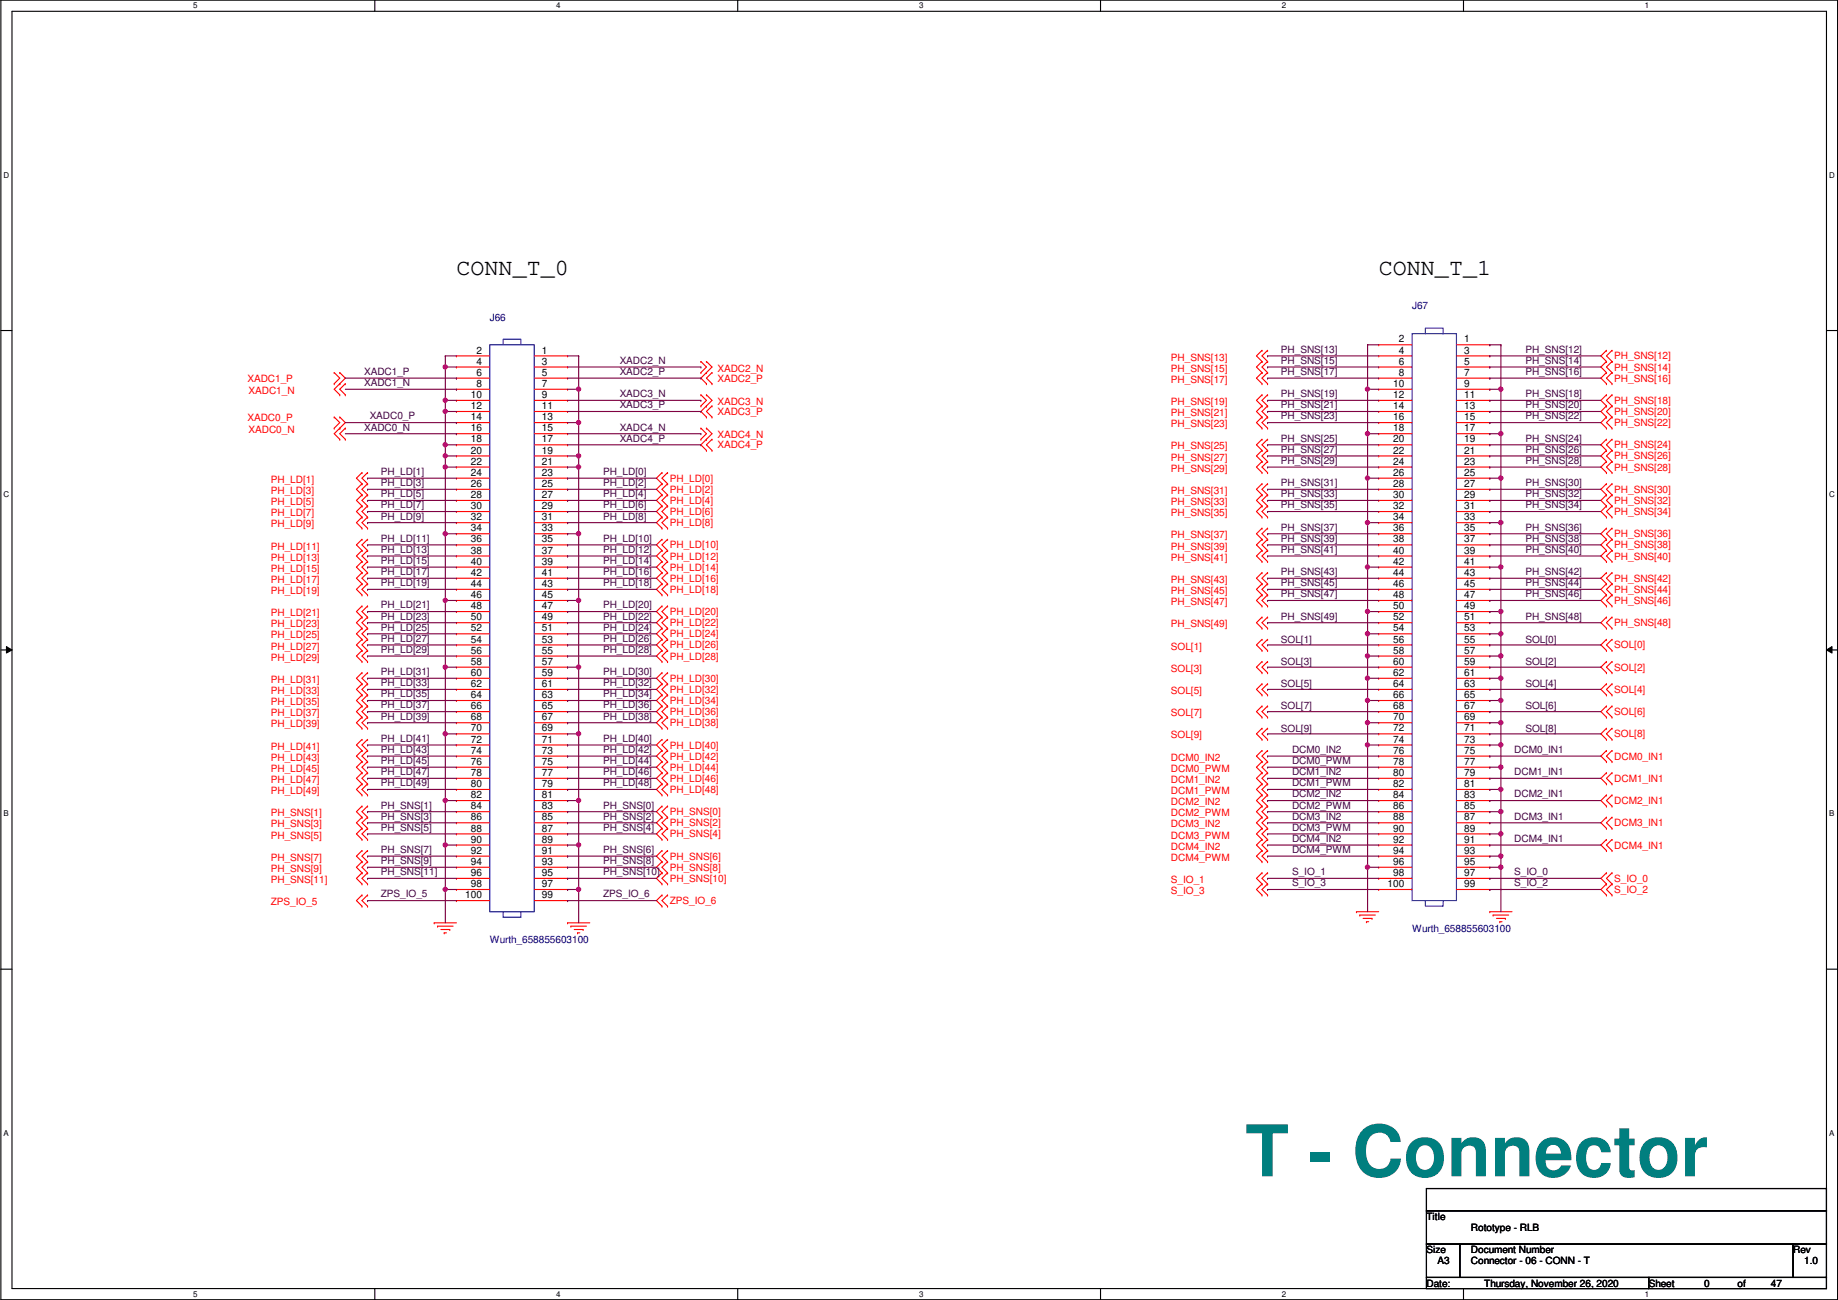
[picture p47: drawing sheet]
<svg xmlns="http://www.w3.org/2000/svg" width="420mm" height="297mm" viewBox="0 0 420 297" stroke-linecap="round" stroke-linejoin="round" font-family="sans-serif">
<defs><g id="words">
<text font-size="16.3" fill="#007f7f" x="284.7" y="268.8">T - Connector</text>
<g font-size="5.3">
<text x="104.3" y="62.7">CONN_T_0</text>
<text x="315.2" y="62.7">CONN_T_1</text>
</g>
<g font-size="2.3" fill="#00007f">
<text x="322.8" y="70.7">J67</text>
<text x="112" y="73.2">J66</text>
<text x="112" y="215.5">Wurth_658855603100</text>
<text x="322.8" y="212.9">Wurth_658855603100</text>
</g>
<g font-size="2.3">
<text x="108.9" y="80.8">2</text>
<text x="108.9" y="83.3">4</text>
<text x="123.9" y="80.8">1</text>
<text x="123.9" y="83.3">3</text>
<text x="319.7" y="78.2">2</text>
<text x="319.7" y="80.8">4</text>
<text x="319.7" y="83.3">6</text>
<text x="334.7" y="78.2">1</text>
<text x="334.7" y="80.8">3</text>
<text x="334.7" y="83.3">5</text>
<text x="108.9" y="85.9">6</text>
<text x="108.9" y="88.4">8</text>
<text x="123.9" y="85.9">5</text>
<text x="123.9" y="88.4">7</text>
<text x="318.5" y="88.4">10</text>
<text x="319.7" y="85.9">8</text>
<text x="334.7" y="85.9">7</text>
<text x="334.7" y="88.4">9</text>
<text x="107.6" y="90.9">10</text>
<text x="107.6" y="93.5">12</text>
<text x="123.9" y="90.9">9</text>
<text x="123.9" y="93.5">11</text>
<text x="318.5" y="90.9">12</text>
<text x="318.5" y="93.5">14</text>
<text x="334.7" y="90.9">11</text>
<text x="334.7" y="93.5">13</text>
<text x="107.6" y="96">14</text>
<text x="107.6" y="98.6">16</text>
<text x="107.6" y="101.1">18</text>
<text x="123.9" y="96">13</text>
<text x="123.9" y="98.6">15</text>
<text x="123.9" y="101.1">17</text>
<text x="318.5" y="96">16</text>
<text x="318.5" y="98.6">18</text>
<text x="318.5" y="101.1">20</text>
<text x="334.7" y="96">15</text>
<text x="334.7" y="98.6">17</text>
<text x="334.7" y="101.1">19</text>
<text x="107.6" y="103.6">20</text>
<text x="107.6" y="106.2">22</text>
<text x="123.9" y="103.6">19</text>
<text x="123.9" y="106.2">21</text>
<text x="318.5" y="103.6">22</text>
<text x="318.5" y="106.2">24</text>
<text x="334.7" y="103.6">21</text>
<text x="334.7" y="106.2">23</text>
<text x="107.6" y="108.7">24</text>
<text x="107.6" y="111.3">26</text>
<text x="107.6" y="113.8">28</text>
<text x="123.9" y="108.7">23</text>
<text x="123.9" y="111.3">25</text>
<text x="123.9" y="113.8">27</text>
<text x="318.5" y="108.7">26</text>
<text x="318.5" y="111.3">28</text>
<text x="318.5" y="113.8">30</text>
<text x="334.7" y="108.7">25</text>
<text x="334.7" y="111.3">27</text>
<text x="334.7" y="113.8">29</text>
<text x="107.6" y="116.3">30</text>
<text x="107.6" y="118.9">32</text>
<text x="123.9" y="116.3">29</text>
<text x="123.9" y="118.9">31</text>
<text x="318.5" y="116.3">32</text>
<text x="318.5" y="118.9">34</text>
<text x="334.7" y="116.3">31</text>
<text x="334.7" y="118.9">33</text>
<text x="107.6" y="121.4">34</text>
<text x="107.6" y="124">36</text>
<text x="123.9" y="121.4">33</text>
<text x="123.9" y="124">35</text>
<text x="318.5" y="121.4">36</text>
<text x="318.5" y="124">38</text>
<text x="334.7" y="121.4">35</text>
<text x="334.7" y="124">37</text>
<text x="107.6" y="126.5">38</text>
<text x="107.6" y="129">40</text>
<text x="107.6" y="131.6">42</text>
<text x="123.9" y="126.5">37</text>
<text x="123.9" y="129">39</text>
<text x="123.9" y="131.6">41</text>
<text x="318.5" y="126.5">40</text>
<text x="318.5" y="129">42</text>
<text x="318.5" y="131.6">44</text>
<text x="334.7" y="126.5">39</text>
<text x="334.7" y="129">41</text>
<text x="334.7" y="131.6">43</text>
<text x="107.6" y="134.1">44</text>
<text x="107.6" y="136.7">46</text>
<text x="123.9" y="134.1">43</text>
<text x="123.9" y="136.7">45</text>
<text x="318.5" y="134.1">46</text>
<text x="318.5" y="136.7">48</text>
<text x="334.7" y="134.1">45</text>
<text x="334.7" y="136.7">47</text>
<text x="107.6" y="139.2">48</text>
<text x="107.6" y="141.7">50</text>
<text x="123.9" y="139.2">47</text>
<text x="123.9" y="141.7">49</text>
<text x="318.5" y="139.2">50</text>
<text x="318.5" y="141.7">52</text>
<text x="334.7" y="139.2">49</text>
<text x="334.7" y="141.7">51</text>
<text x="107.6" y="144.3">52</text>
<text x="107.6" y="146.8">54</text>
<text x="107.6" y="149.4">56</text>
<text x="123.9" y="144.3">51</text>
<text x="123.9" y="146.8">53</text>
<text x="123.9" y="149.4">55</text>
<text x="318.5" y="144.3">54</text>
<text x="318.5" y="146.8">56</text>
<text x="318.5" y="149.4">58</text>
<text x="334.7" y="144.3">53</text>
<text x="334.7" y="146.8">55</text>
<text x="334.7" y="149.4">57</text>
<text x="107.6" y="151.9">58</text>
<text x="107.6" y="154.4">60</text>
<text x="123.9" y="151.9">57</text>
<text x="123.9" y="154.4">59</text>
<text x="318.5" y="151.9">60</text>
<text x="318.5" y="154.4">62</text>
<text x="334.7" y="151.9">59</text>
<text x="334.7" y="154.4">61</text>
<text x="107.6" y="157">62</text>
<text x="107.6" y="159.5">64</text>
<text x="123.9" y="157">61</text>
<text x="123.9" y="159.5">63</text>
<text x="318.5" y="157">64</text>
<text x="318.5" y="159.5">66</text>
<text x="334.7" y="157">63</text>
<text x="334.7" y="159.5">65</text>
<text x="107.6" y="162.1">66</text>
<text x="107.6" y="164.6">68</text>
<text x="107.6" y="167.1">70</text>
<text x="123.9" y="162.1">65</text>
<text x="123.9" y="164.6">67</text>
<text x="123.9" y="167.1">69</text>
<text x="318.5" y="162.1">68</text>
<text x="318.5" y="164.6">70</text>
<text x="318.5" y="167.1">72</text>
<text x="334.7" y="162.1">67</text>
<text x="334.7" y="164.6">69</text>
<text x="334.7" y="167.1">71</text>
<text x="107.6" y="169.7">72</text>
<text x="107.6" y="172.2">74</text>
<text x="123.9" y="169.7">71</text>
<text x="123.9" y="172.2">73</text>
<text x="318.5" y="169.7">74</text>
<text x="318.5" y="172.2">76</text>
<text x="334.7" y="169.7">73</text>
<text x="334.7" y="172.2">75</text>
<text x="107.6" y="174.8">76</text>
<text x="107.6" y="177.3">78</text>
<text x="107.6" y="179.8">80</text>
<text x="123.9" y="174.8">75</text>
<text x="123.9" y="177.3">77</text>
<text x="123.9" y="179.8">79</text>
<text x="318.5" y="174.8">78</text>
<text x="318.5" y="177.3">80</text>
<text x="318.5" y="179.8">82</text>
<text x="334.7" y="174.8">77</text>
<text x="334.7" y="177.3">79</text>
<text x="334.7" y="179.8">81</text>
<text x="107.6" y="182.4">82</text>
<text x="107.6" y="184.9">84</text>
<text x="123.9" y="182.4">81</text>
<text x="123.9" y="184.9">83</text>
<text x="318.5" y="182.4">84</text>
<text x="318.5" y="184.9">86</text>
<text x="334.7" y="182.4">83</text>
<text x="334.7" y="184.9">85</text>
<text x="107.6" y="187.5">86</text>
<text x="107.6" y="190">88</text>
<text x="123.9" y="187.5">85</text>
<text x="123.9" y="190">87</text>
<text x="318.5" y="187.5">88</text>
<text x="318.5" y="190">90</text>
<text x="334.7" y="187.5">87</text>
<text x="334.7" y="190">89</text>
<text x="107.6" y="192.5">90</text>
<text x="107.6" y="195.1">92</text>
<text x="107.6" y="197.6">94</text>
<text x="123.9" y="192.5">89</text>
<text x="123.9" y="195.1">91</text>
<text x="123.9" y="197.6">93</text>
<text x="318.5" y="192.5">92</text>
<text x="318.5" y="195.1">94</text>
<text x="318.5" y="197.6">96</text>
<text x="334.7" y="192.5">91</text>
<text x="334.7" y="195.1">93</text>
<text x="334.7" y="197.6">95</text>
<text x="107.6" y="200.2">96</text>
<text x="107.6" y="202.7">98</text>
<text x="123.9" y="200.2">95</text>
<text x="123.9" y="202.7">97</text>
<text x="317.2" y="202.7">100</text>
<text x="318.5" y="200.2">98</text>
<text x="334.7" y="200.2">97</text>
<text x="334.7" y="202.7">99</text>
<text x="106.4" y="205.2">100</text>
<text x="123.9" y="205.2">99</text>
<text x="326.1" y="278.7">Title</text>
<text x="336.2" y="281.3">Rototype - RLB</text>
<text x="326.1" y="286.3">Size</text>
<text x="336.2" y="286.3">Document Number</text>
<text x="409.9" y="286.3">Rev</text>
<text x="326.1" y="294">Date:</text>
<text x="328.6" y="288.9">A3</text>
<text x="336.2" y="288.9">Connector - 06 - CONN - T</text>
<text x="339.3" y="294">Thursday, November 26, 2020</text>
<text x="376.9" y="294">Sheet</text>
<text x="389.6" y="294">0</text>
<text x="397.2" y="294">of</text>
<text x="404.8" y="294">47</text>
<text x="412.4" y="288.9">1.0</text>
</g>
<g font-size="2.3" fill="#400040">
<text x="141.7" y="83.1">XADC2_N</text>
<text x="292.8" y="80.6">PH_SNS[13]</text>
<text x="292.8" y="83.1">PH_SNS[15]</text>
<text x="348.7" y="80.6">PH_SNS[12]</text>
<text x="348.7" y="83.1">PH_SNS[14]</text>
<text x="83.3" y="85.7">XADC1_P</text>
<text x="83.3" y="88.2">XADC1_N</text>
<text x="141.7" y="85.7">XADC2_P</text>
<text x="292.8" y="85.7">PH_SNS[17]</text>
<text x="348.7" y="85.7">PH_SNS[16]</text>
<text x="84.5" y="95.8">XADC0_P</text>
<text x="141.7" y="90.8">XADC3_N</text>
<text x="141.7" y="93.3">XADC3_P</text>
<text x="292.8" y="90.8">PH_SNS[19]</text>
<text x="292.8" y="93.3">PH_SNS[21]</text>
<text x="292.8" y="95.8">PH_SNS[23]</text>
<text x="348.7" y="90.8">PH_SNS[18]</text>
<text x="348.7" y="93.3">PH_SNS[20]</text>
<text x="348.7" y="95.8">PH_SNS[22]</text>
<text x="83.3" y="98.4">XADC0_N</text>
<text x="141.7" y="98.4">XADC4_N</text>
<text x="141.7" y="100.9">XADC4_P</text>
<text x="292.8" y="100.9">PH_SNS[25]</text>
<text x="348.7" y="100.9">PH_SNS[24]</text>
<text x="292.8" y="103.5">PH_SNS[27]</text>
<text x="292.8" y="106">PH_SNS[29]</text>
<text x="348.7" y="103.5">PH_SNS[26]</text>
<text x="348.7" y="106">PH_SNS[28]</text>
<text x="87.1" y="108.5">PH_LD[1]</text>
<text x="87.1" y="111.1">PH_LD[3]</text>
<text x="87.1" y="113.6">PH_LD[5]</text>
<text x="137.9" y="108.5">PH_LD[0]</text>
<text x="137.9" y="111.1">PH_LD[2]</text>
<text x="137.9" y="113.6">PH_LD[4]</text>
<text x="292.8" y="111.1">PH_SNS[31]</text>
<text x="292.8" y="113.6">PH_SNS[33]</text>
<text x="348.7" y="111.1">PH_SNS[30]</text>
<text x="348.7" y="113.6">PH_SNS[32]</text>
<text x="87.1" y="116.2">PH_LD[7]</text>
<text x="87.1" y="118.7">PH_LD[9]</text>
<text x="137.9" y="116.2">PH_LD[6]</text>
<text x="137.9" y="118.7">PH_LD[8]</text>
<text x="292.8" y="116.2">PH_SNS[35]</text>
<text x="348.7" y="116.2">PH_SNS[34]</text>
<text x="87.1" y="123.8">PH_LD[11]</text>
<text x="137.9" y="123.8">PH_LD[10]</text>
<text x="292.8" y="121.2">PH_SNS[37]</text>
<text x="292.8" y="123.8">PH_SNS[39]</text>
<text x="348.7" y="121.2">PH_SNS[36]</text>
<text x="348.7" y="123.8">PH_SNS[38]</text>
<text x="87.1" y="126.3">PH_LD[13]</text>
<text x="87.1" y="128.9">PH_LD[15]</text>
<text x="87.1" y="131.4">PH_LD[17]</text>
<text x="137.9" y="126.3">PH_LD[12]</text>
<text x="137.9" y="128.9">PH_LD[14]</text>
<text x="137.9" y="131.4">PH_LD[16]</text>
<text x="292.8" y="126.3">PH_SNS[41]</text>
<text x="292.8" y="131.4">PH_SNS[43]</text>
<text x="348.7" y="126.3">PH_SNS[40]</text>
<text x="348.7" y="131.4">PH_SNS[42]</text>
<text x="87.1" y="133.9">PH_LD[19]</text>
<text x="137.9" y="133.9">PH_LD[18]</text>
<text x="292.8" y="133.9">PH_SNS[45]</text>
<text x="292.8" y="136.5">PH_SNS[47]</text>
<text x="348.7" y="133.9">PH_SNS[44]</text>
<text x="348.7" y="136.5">PH_SNS[46]</text>
<text x="87.1" y="139">PH_LD[21]</text>
<text x="87.1" y="141.6">PH_LD[23]</text>
<text x="137.9" y="139">PH_LD[20]</text>
<text x="137.9" y="141.6">PH_LD[22]</text>
<text x="292.8" y="141.6">PH_SNS[49]</text>
<text x="348.7" y="141.6">PH_SNS[48]</text>
<text x="87.1" y="144.1">PH_LD[25]</text>
<text x="87.1" y="146.6">PH_LD[27]</text>
<text x="87.1" y="149.2">PH_LD[29]</text>
<text x="137.9" y="144.1">PH_LD[24]</text>
<text x="137.9" y="146.6">PH_LD[26]</text>
<text x="137.9" y="149.2">PH_LD[28]</text>
<text x="292.8" y="146.9">SOL[1]</text>
<text x="348.7" y="146.9">SOL[0]</text>
<text x="87.1" y="154.3">PH_LD[31]</text>
<text x="137.9" y="154.3">PH_LD[30]</text>
<text x="292.8" y="151.9">SOL[3]</text>
<text x="348.7" y="151.9">SOL[2]</text>
<text x="87.1" y="156.8">PH_LD[33]</text>
<text x="87.1" y="159.3">PH_LD[35]</text>
<text x="87.1" y="161.9">PH_LD[37]</text>
<text x="137.9" y="156.8">PH_LD[32]</text>
<text x="137.9" y="159.3">PH_LD[34]</text>
<text x="137.9" y="161.9">PH_LD[36]</text>
<text x="292.8" y="157">SOL[5]</text>
<text x="348.7" y="157">SOL[4]</text>
<text x="87.1" y="164.4">PH_LD[39]</text>
<text x="137.9" y="164.4">PH_LD[38]</text>
<text x="292.8" y="162.1">SOL[7]</text>
<text x="292.8" y="167.2">SOL[9]</text>
<text x="348.7" y="162.1">SOL[6]</text>
<text x="348.7" y="167.2">SOL[8]</text>
<text x="87.1" y="169.5">PH_LD[41]</text>
<text x="87.1" y="172">PH_LD[43]</text>
<text x="137.9" y="169.5">PH_LD[40]</text>
<text x="137.9" y="172">PH_LD[42]</text>
<text x="295.3" y="172">DCM0_IN2</text>
<text x="346.1" y="172">DCM0_IN1</text>
<text x="87.1" y="174.6">PH_LD[45]</text>
<text x="87.1" y="177.1">PH_LD[47]</text>
<text x="87.1" y="179.7">PH_LD[49]</text>
<text x="137.9" y="174.6">PH_LD[44]</text>
<text x="137.9" y="177.1">PH_LD[46]</text>
<text x="137.9" y="179.7">PH_LD[48]</text>
<text x="295.3" y="174.6">DCM0_PWM</text>
<text x="295.3" y="177.1">DCM1_IN2</text>
<text x="295.3" y="179.7">DCM1_PWM</text>
<text x="346.1" y="177.1">DCM1_IN1</text>
<text x="87.1" y="184.7">PH_SNS[1]</text>
<text x="137.9" y="184.7">PH_SNS[0]</text>
<text x="295.3" y="182.2">DCM2_IN2</text>
<text x="295.3" y="184.7">DCM2_PWM</text>
<text x="346.1" y="182.2">DCM2_IN1</text>
<text x="87.1" y="187.3">PH_SNS[3]</text>
<text x="87.1" y="189.8">PH_SNS[5]</text>
<text x="137.9" y="187.3">PH_SNS[2]</text>
<text x="137.9" y="189.8">PH_SNS[4]</text>
<text x="295.3" y="187.3">DCM3_IN2</text>
<text x="295.3" y="189.8">DCM3_PWM</text>
<text x="346.1" y="187.3">DCM3_IN1</text>
<text x="87.1" y="194.9">PH_SNS[7]</text>
<text x="87.1" y="197.4">PH_SNS[9]</text>
<text x="137.9" y="194.9">PH_SNS[6]</text>
<text x="137.9" y="197.4">PH_SNS[8]</text>
<text x="295.3" y="192.4">DCM4_IN2</text>
<text x="295.3" y="194.9">DCM4_PWM</text>
<text x="346.1" y="192.4">DCM4_IN1</text>
<text x="87.1" y="200">PH_SNS[11]</text>
<text x="137.9" y="200">PH_SNS[10]</text>
<text x="295.3" y="200">S_IO_1</text>
<text x="295.3" y="202.5">S_IO_3</text>
<text x="346.1" y="200">S_IO_0</text>
<text x="346.1" y="202.5">S_IO_2</text>
<text x="87.1" y="205.1">ZPS_IO_5</text>
<text x="137.9" y="205.1">ZPS_IO_6</text>
</g>
<g font-size="2.3" fill="#f00">
<text x="267.7" y="82.4">PH_SNS[13]</text>
<text x="369" y="82.1">PH_SNS[12]</text>
<text x="56.6" y="87.2">XADC1_P</text>
<text x="164" y="84.9">XADC2_N</text>
<text x="164" y="87.2">XADC2_P</text>
<text x="267.7" y="84.9">PH_SNS[15]</text>
<text x="267.7" y="87.5">PH_SNS[17]</text>
<text x="369" y="84.7">PH_SNS[14]</text>
<text x="369" y="87.2">PH_SNS[16]</text>
<text x="56.8" y="90">XADC1_N</text>
<text x="164" y="92.5">XADC3_N</text>
<text x="164" y="94.8">XADC3_P</text>
<text x="267.7" y="92.5">PH_SNS[19]</text>
<text x="267.7" y="95.1">PH_SNS[21]</text>
<text x="369" y="92.3">PH_SNS[18]</text>
<text x="369" y="94.8">PH_SNS[20]</text>
<text x="56.6" y="96.1">XADC0_P</text>
<text x="56.8" y="98.9">XADC0_N</text>
<text x="164" y="100.2">XADC4_N</text>
<text x="267.7" y="97.6">PH_SNS[23]</text>
<text x="369" y="97.4">PH_SNS[22]</text>
<text x="164" y="102.4">XADC4_P</text>
<text x="267.7" y="102.7">PH_SNS[25]</text>
<text x="267.7" y="105.2">PH_SNS[27]</text>
<text x="267.7" y="107.8">PH_SNS[29]</text>
<text x="369" y="102.4">PH_SNS[24]</text>
<text x="369" y="105">PH_SNS[26]</text>
<text x="369" y="107.5">PH_SNS[28]</text>
<text x="61.9" y="110.3">PH_LD[1]</text>
<text x="61.9" y="112.9">PH_LD[3]</text>
<text x="153.1" y="110.1">PH_LD[0]</text>
<text x="153.1" y="112.6">PH_LD[2]</text>
<text x="267.7" y="112.9">PH_SNS[31]</text>
<text x="369" y="112.6">PH_SNS[30]</text>
<text x="61.9" y="115.4">PH_LD[5]</text>
<text x="61.9" y="117.9">PH_LD[7]</text>
<text x="153.1" y="115.1">PH_LD[4]</text>
<text x="153.1" y="117.7">PH_LD[6]</text>
<text x="267.7" y="115.4">PH_SNS[33]</text>
<text x="267.7" y="117.9">PH_SNS[35]</text>
<text x="369" y="115.1">PH_SNS[32]</text>
<text x="369" y="117.7">PH_SNS[34]</text>
<text x="61.9" y="120.5">PH_LD[9]</text>
<text x="61.9" y="125.6">PH_LD[11]</text>
<text x="153.1" y="120.2">PH_LD[8]</text>
<text x="153.1" y="125.3">PH_LD[10]</text>
<text x="267.7" y="123">PH_SNS[37]</text>
<text x="267.7" y="125.6">PH_SNS[39]</text>
<text x="369" y="122.8">PH_SNS[36]</text>
<text x="369" y="125.3">PH_SNS[38]</text>
<text x="61.9" y="128.1">PH_LD[13]</text>
<text x="61.9" y="130.6">PH_LD[15]</text>
<text x="153.1" y="127.8">PH_LD[12]</text>
<text x="153.1" y="130.4">PH_LD[14]</text>
<text x="267.7" y="128.1">PH_SNS[41]</text>
<text x="369" y="127.8">PH_SNS[40]</text>
<text x="61.9" y="133.2">PH_LD[17]</text>
<text x="61.9" y="135.7">PH_LD[19]</text>
<text x="153.1" y="132.9">PH_LD[16]</text>
<text x="153.1" y="135.5">PH_LD[18]</text>
<text x="267.7" y="133.2">PH_SNS[43]</text>
<text x="267.7" y="135.7">PH_SNS[45]</text>
<text x="369" y="132.9">PH_SNS[42]</text>
<text x="369" y="135.5">PH_SNS[44]</text>
<text x="61.9" y="140.8">PH_LD[21]</text>
<text x="61.9" y="143.3">PH_LD[23]</text>
<text x="153.1" y="140.5">PH_LD[20]</text>
<text x="153.1" y="143.1">PH_LD[22]</text>
<text x="267.7" y="138.3">PH_SNS[47]</text>
<text x="267.7" y="143.3">PH_SNS[49]</text>
<text x="369" y="138">PH_SNS[46]</text>
<text x="369" y="143.1">PH_SNS[48]</text>
<text x="61.9" y="145.9">PH_LD[25]</text>
<text x="61.9" y="148.4">PH_LD[27]</text>
<text x="153.1" y="145.6">PH_LD[24]</text>
<text x="153.1" y="148.2">PH_LD[26]</text>
<text x="267.7" y="148.4">SOL[1]</text>
<text x="369" y="148.2">SOL[0]</text>
<text x="61.9" y="151">PH_LD[29]</text>
<text x="153.1" y="150.7">PH_LD[28]</text>
<text x="153.1" y="155.8">PH_LD[30]</text>
<text x="267.7" y="153.5">SOL[3]</text>
<text x="369" y="153.2">SOL[2]</text>
<text x="61.9" y="156">PH_LD[31]</text>
<text x="61.9" y="158.6">PH_LD[33]</text>
<text x="61.9" y="161.1">PH_LD[35]</text>
<text x="153.1" y="158.3">PH_LD[32]</text>
<text x="153.1" y="160.9">PH_LD[34]</text>
<text x="267.7" y="158.6">SOL[5]</text>
<text x="369" y="158.3">SOL[4]</text>
<text x="61.9" y="163.7">PH_LD[37]</text>
<text x="61.9" y="166.2">PH_LD[39]</text>
<text x="153.1" y="163.4">PH_LD[36]</text>
<text x="153.1" y="165.9">PH_LD[38]</text>
<text x="267.7" y="163.7">SOL[7]</text>
<text x="369" y="163.4">SOL[6]</text>
<text x="61.9" y="171.3">PH_LD[41]</text>
<text x="61.9" y="173.8">PH_LD[43]</text>
<text x="153.1" y="171">PH_LD[40]</text>
<text x="153.1" y="173.6">PH_LD[42]</text>
<text x="267.7" y="168.7">SOL[9]</text>
<text x="267.7" y="173.8">DCM0_IN2</text>
<text x="369" y="168.5">SOL[8]</text>
<text x="369" y="173.6">DCM0_IN1</text>
<text x="61.9" y="176.4">PH_LD[45]</text>
<text x="61.9" y="178.9">PH_LD[47]</text>
<text x="153.1" y="176.1">PH_LD[44]</text>
<text x="153.1" y="178.6">PH_LD[46]</text>
<text x="267.7" y="176.4">DCM0_PWM</text>
<text x="267.7" y="178.9">DCM1_IN2</text>
<text x="369" y="178.6">DCM1_IN1</text>
<text x="61.9" y="181.4">PH_LD[49]</text>
<text x="153.1" y="181.2">PH_LD[48]</text>
<text x="267.7" y="181.4">DCM1_PWM</text>
<text x="267.7" y="184">DCM2_IN2</text>
<text x="369" y="183.7">DCM2_IN1</text>
<text x="61.9" y="186.5">PH_SNS[1]</text>
<text x="61.9" y="189.1">PH_SNS[3]</text>
<text x="61.9" y="191.6">PH_SNS[5]</text>
<text x="153.1" y="186.3">PH_SNS[0]</text>
<text x="153.1" y="188.8">PH_SNS[2]</text>
<text x="153.1" y="191.3">PH_SNS[4]</text>
<text x="267.7" y="186.5">DCM2_PWM</text>
<text x="267.7" y="189.1">DCM3_IN2</text>
<text x="267.7" y="191.6">DCM3_PWM</text>
<text x="369" y="188.8">DCM3_IN1</text>
<text x="61.9" y="196.7">PH_SNS[7]</text>
<text x="153.1" y="196.4">PH_SNS[6]</text>
<text x="267.7" y="196.7">DCM4_PWM</text>
<text x="267.7" y="194.1">DCM4_IN2</text>
<text x="369" y="193.9">DCM4_IN1</text>
<text x="61.9" y="199.2">PH_SNS[9]</text>
<text x="61.9" y="201.8">PH_SNS[11]</text>
<text x="153.1" y="199">PH_SNS[8]</text>
<text x="153.1" y="201.5">PH_SNS[10]</text>
<text x="267.7" y="201.8">S_IO_1</text>
<text x="369" y="201.5">S_IO_0</text>
<text x="61.9" y="206.8">ZPS_IO_5</text>
<text x="153.1" y="206.6">ZPS_IO_6</text>
<text x="267.7" y="204.3">S_IO_3</text>
<text x="369" y="204">S_IO_2</text>
</g>
<g font-size="1.8">
<text x="44.2" y="1.9">5</text>
<text x="127.1" y="1.9">4</text>
<text x="210.1" y="1.9">3</text>
<text x="293" y="1.9">2</text>
<text x="376" y="1.9">1</text>
<text x=".8" y="40.6">D</text>
<text x="418.2" y="40.6">D</text>
<text x=".8" y="113.6">C</text>
<text x="418.2" y="113.6">C</text>
<text x=".8" y="186.6">B</text>
<text x="418.2" y="186.6">B</text>
<text x=".8" y="259.5">A</text>
<text x="418.2" y="259.5">A</text>
<text x="44.2" y="296.3">5</text>
<text x="127.1" y="296.3">4</text>
<text x="210.1" y="296.3">3</text>
<text x="293" y="296.3">2</text>
<text x="376" y="296.3">1</text>
</g>
</g></defs>
<path d="M.2 0h419.9v297h-419.9zM2.7 2.6h414.8v291.8h-414.8z" fill="none" stroke="#000" stroke-width=".25"/>
<g fill="#fff">
<path d="M44.2 .3h1v2h-1z"/>
<path d="M44.2 294.7h1v2h-1z"/>
</g>
<path d="M85.7 0v2.6M85.7 294.4v2.6" fill="none" stroke="#000" stroke-width=".25"/>
<g fill="#fff">
<path d="M127.1 .3h1v2h-1z"/>
<path d="M127.1 294.7h1v2h-1z"/>
</g>
<path d="M168.6 0v2.6M168.6 294.4v2.6" fill="none" stroke="#000" stroke-width=".25"/>
<g fill="#fff">
<path d="M210.1 .3h1v2h-1z"/>
<path d="M210.1 294.7h1v2h-1z"/>
</g>
<path d="M251.6 0v2.6M251.6 294.4v2.6" fill="none" stroke="#000" stroke-width=".25"/>
<g fill="#fff">
<path d="M293 .3h1v2h-1z"/>
<path d="M293 294.7h1v2h-1z"/>
</g>
<path d="M334.5 0v2.6M334.5 294.4v2.6" fill="none" stroke="#000" stroke-width=".25"/>
<g fill="#fff">
<path d="M376 .3h1v2h-1z"/>
<path d="M376 294.7h1v2h-1z"/>
<path d="M.8 39h1.3v2h-1.3z"/>
<path d="M418.2 39h1.2v2h-1.2z"/>
<path d="M.8 112h1.3v2h-1.3z"/>
<path d="M418.2 112h1.2v2h-1.2z"/>
</g>
<path d="M.2 75.5h2.5M417.5 75.5h2.6" fill="none" stroke="#000" stroke-width=".25"/>
<g fill="#fff">
<path d="M.8 185h1.2v1.9h-1.2z"/>
<path d="M418.2 185h1.1v1.9h-1.1z"/>
</g>
<path d="M.2 148.5h2.5M417.5 148.5h2.6" fill="none" stroke="#000" stroke-width=".25"/>
<path d="M1.5 147.7l1.2 .8-1.2 .7zM417.5 148.5l1.3-.8v1.5z" fill="#000"/>
<path d="M1.5 147.7l1.2 .8-1.2 .7zM417.5 148.5l1.3-.8v1.5z" fill="none" stroke="#000" stroke-width=".23"/>
<g fill="#fff">
<path d="M.8 257.9h1.2v2h-1.2z"/>
<path d="M418.2 257.9h1.1v2h-1.1z"/>
</g>
<path d="M.2 221.4h2.5M417.5 221.4h2.6M326.1 271.6h91.4v5h-91.4zM326.1 276.6h91.4v7.7h-91.4zM326.1 284.3h7.6v7.6h-7.6zM326.1 291.9h50.8v2.5h-50.8zM333.7 284.3h76.2v7.6h-76.2zM376.9 291.9h40.6v2.5h-40.6zM409.9 284.3h7.6v7.6h-7.6z" fill="none" stroke="#000" stroke-width=".25"/>
<g fill="none" stroke="#f00" stroke-width=".25">
<path d="M315.2 78.8h.1M315.2 78.8h7.6M332.9 78.8h7.7M340.6 78.8h.1M76.4 87.7h.1M76.4 85.1h.1M76.4 97.8h.1M76.4 95.3h.1M76.4 85.1l1.3 1.3-1.3 1.3M76.4 95.3l1.3 1.3-1.3 1.2M77.7 85.1h.1M77.7 87.7h.1"/>
<path d="M77.7 90.2h.1M77.7 95.3h.1M77.7 97.8h.1M77.7 85.1l1.2 1.3-2.5 2.5 1.3 1.3M77.7 95.3l1.2 1.3-2.5 2.5 1.3 1.3M78.9 87.7h.1M78.9 90.2h.1M78.9 97.8h.1M78.9 87.7l-1.2 1.2 1.2 1.3M78.9 97.8l-1.2 1.3 1.2 1.3M104.3 81.3h.1M104.3 83.9h.1"/>
<path d="M104.3 86.4h.1M104.3 88.9h.1M104.3 91.5h.1M104.3 94h.1M104.3 96.6h.1M104.3 99.1h.1M104.3 81.3h7.7M104.3 83.9h7.7M104.3 86.4h7.7M104.3 88.9h7.7M104.3 91.5h7.7M104.3 94h7.7"/>
<path d="M104.3 96.6h7.7M104.3 99.1h7.7M122.1 81.3h7.6M122.1 83.9h7.6M122.1 86.4h7.6M122.1 88.9h7.6M122.1 91.5h7.6M122.1 94h7.6M122.1 96.6h7.6M122.1 99.1h7.6M129.7 81.3h.1M129.7 83.9h.1"/>
<path d="M129.7 86.4h.1M129.7 88.9h.1M129.7 91.5h.1M129.7 94h.1M129.7 96.6h.1M129.7 99.1h.1M160.2 82.6h.1M160.2 85.1h.1M160.2 90.2h.1M160.2 92.8h.1M160.2 97.8h.1M160.2 82.6l1.3 1.3-1.3 1.2"/>
<path d="M160.2 90.2l1.3 1.3-1.3 1.3M160.2 97.8l1.3 1.3-1.3 1.3M161.5 82.6h.1M161.5 85.1h.1M161.5 87.7h.1M161.5 90.2h.1M161.5 92.8h.1M161.5 95.3h.1M161.5 97.8h.1M161.5 90.2l1.3 1.3-2.6 2.5 1.3 1.3M161.5 97.8l1.3 1.3-2.6 2.5 1.3 1.3M161.5 82.6l1.3 1.3-2.6 2.5 1.3 1.3"/>
<path d="M162.8 87.7h.1M162.8 85.1h.1M162.8 95.3h.1M162.8 92.8h.1M162.8 85.1l-1.3 1.3 1.3 1.3M162.8 92.8l-1.3 1.2 1.3 1.3M288.5 80.1h.1M288.5 82.6h.1M288.5 85.1h.1M288.5 87.7h.1M288.5 90.2h.1M288.5 92.8h.1"/>
<path d="M288.5 95.3h.1M288.5 97.8h.1M288.5 80.1l-1.3 1.2 1.3 1.3M288.5 82.6l-1.3 1.3 1.3 1.2M288.5 85.1l-1.3 1.3 1.3 1.3M288.5 90.2l-1.3 1.3 1.3 1.3M288.5 92.8l-1.3 1.2 1.3 1.3M288.5 95.3l-1.3 1.3 1.3 1.2M289.8 80.1h.1M289.8 82.6h.1M289.8 85.1h.1M289.8 87.7h.1"/>
<path d="M289.8 90.2h.1M289.8 92.8h.1M289.8 95.3h.1M289.8 97.8h.1M289.8 80.1l-1.3 1.2 1.3 1.3M289.8 82.6l-1.3 1.3 1.3 1.2M289.8 85.1l-1.3 1.3 1.3 1.3M289.8 90.2l-1.3 1.3 1.3 1.3M289.8 92.8l-1.3 1.2 1.3 1.3M289.8 95.3l-1.3 1.3 1.3 1.2M315.2 81.3h.1M315.2 83.9h.1"/>
<path d="M315.2 86.4h.1M315.2 88.9h.1M315.2 91.5h.1M315.2 94h.1M315.2 96.6h.1M315.2 99.1h.1M315.2 81.3h7.6M315.2 83.9h7.6M315.2 86.4h7.6M315.2 88.9h7.6M315.2 91.5h7.6M315.2 94h7.6"/>
<path d="M315.2 96.6h7.6M315.2 99.1h7.6M332.9 81.3h7.7M332.9 83.9h7.7M332.9 86.4h7.7M332.9 88.9h7.7M332.9 91.5h7.7M332.9 94h7.7M332.9 96.6h7.7M332.9 99.1h7.7M340.6 81.3h.1M340.6 83.9h.1"/>
<path d="M340.6 86.4h.1M340.6 88.9h.1M340.6 91.5h.1M340.6 94h.1M340.6 96.6h.1M340.6 99.1h.1M367.2 80.1h.1M367.2 82.6h.1M367.2 85.1h.1M367.2 87.7h.1M367.2 90.2h.1M367.2 92.8h.1"/>
<path d="M367.2 95.3h.1M367.2 97.8h.1M367.2 82.6l-1.2 1.3 1.2 1.2M367.2 92.8l-1.2 1.2 1.2 1.3M367.2 95.3l-1.2 1.3 1.2 1.2M367.2 80.1l-1.2 1.2 1.2 1.3M367.2 85.1l-1.2 1.3 1.2 1.3M367.2 90.2l-1.2 1.3 1.2 1.3M368.5 82.6h.1M368.5 80.1h.1M368.5 85.1h.1M368.5 87.7h.1"/>
<path d="M368.5 92.8h.1M368.5 90.2h.1M368.5 95.3h.1M368.5 97.8h.1M368.5 82.6l-1.3 1.3 1.3 1.2M368.5 95.3l-1.3 1.3 1.3 1.2M368.5 80.1l-1.3 1.2 1.3 1.3M368.5 85.1l-1.3 1.3 1.3 1.3M368.5 90.2l-1.3 1.3 1.3 1.3M368.5 92.8l-1.3 1.2 1.3 1.3M77.7 100.4h.1M78.9 100.4h.1"/>
<path d="M82.8 108h.1M82.8 110.5h.1M82.8 113.1h.1M82.8 115.6h.1M82.8 118.2h.1M82.8 108l-1.3 1.3 1.3 1.2M82.8 110.5l-1.3 1.3 1.3 1.3M82.8 113.1l-1.3 1.2 1.3 1.3M82.8 115.6l-1.3 1.3 1.3 1.3M82.8 118.2l-1.3 1.2 1.3 1.3M84 108h.1M84 110.5h.1"/>
<path d="M84 113.1h.1M84 115.6h.1M84 118.2h.1M84 108l-1.2 1.3 1.2 1.2M84 110.5l-1.2 1.3 1.2 1.3M84 113.1l-1.2 1.2 1.2 1.3M84 115.6l-1.2 1.3 1.2 1.3M84 118.2l-1.2 1.2 1.2 1.3M104.3 101.6h.1M104.3 104.2h.1M104.3 106.7h.1M104.3 109.3h.1"/>
<path d="M104.3 111.8h.1M104.3 114.3h.1M104.3 116.9h.1M104.3 119.4h.1M104.3 101.6h7.7M104.3 104.2h7.7M104.3 106.7h7.7M104.3 109.3h7.7M104.3 111.8h7.7M104.3 114.3h7.7M104.3 116.9h7.7M104.3 119.4h7.7"/>
<path d="M122.1 101.6h7.6M122.1 104.2h7.6M122.1 106.7h7.6M122.1 109.3h7.6M122.1 111.8h7.6M122.1 114.3h7.6M122.1 116.9h7.6M122.1 119.4h7.6M129.7 101.6h.1M129.7 104.2h.1M129.7 106.7h.1M129.7 109.3h.1"/>
<path d="M129.7 111.8h.1M129.7 114.3h.1M129.7 116.9h.1M129.7 119.4h.1M151.3 108h.1M151.3 110.5h.1M151.3 113.1h.1M151.3 115.6h.1M151.3 118.2h.1M151.3 110.5l-1.2 1.3 1.2 1.3M151.3 115.6l-1.2 1.3 1.2 1.3M151.3 118.2l-1.2 1.2 1.2 1.3"/>
<path d="M151.3 108l-1.2 1.3 1.2 1.2M151.3 113.1l-1.2 1.2 1.2 1.3M152.6 110.5h.1M152.6 108h.1M152.6 113.1h.1M152.6 115.6h.1M152.6 118.2h.1M152.6 108l-1.3 1.3 1.3 1.2M152.6 110.5l-1.3 1.3 1.3 1.3M152.6 118.2l-1.3 1.2 1.3 1.3M152.6 113.1l-1.3 1.2 1.3 1.3M152.6 115.6l-1.3 1.3 1.3 1.3"/>
<path d="M160.2 100.4h.1M161.5 100.4h.1M161.5 102.9h.1M162.8 102.9h.1M162.8 100.4h.1M162.8 100.4l-1.3 1.2 1.3 1.3M288.5 100.4h.1M288.5 102.9h.1M288.5 105.5h.1M288.5 108h.1M288.5 110.5h.1M288.5 113.1h.1"/>
<path d="M288.5 115.6h.1M288.5 118.2h.1M288.5 100.4l-1.3 1.2 1.3 1.3M288.5 102.9l-1.3 1.3 1.3 1.3M288.5 105.5l-1.3 1.2 1.3 1.3M288.5 110.5l-1.3 1.3 1.3 1.3M288.5 113.1l-1.3 1.2 1.3 1.3M288.5 115.6l-1.3 1.3 1.3 1.3M289.8 100.4h.1M289.8 102.9h.1M289.8 105.5h.1M289.8 108h.1"/>
<path d="M289.8 110.5h.1M289.8 113.1h.1M289.8 115.6h.1M289.8 118.2h.1M289.8 100.4l-1.3 1.2 1.3 1.3M289.8 102.9l-1.3 1.3 1.3 1.3M289.8 105.5l-1.3 1.2 1.3 1.3M289.8 110.5l-1.3 1.3 1.3 1.3M289.8 113.1l-1.3 1.2 1.3 1.3M289.8 115.6l-1.3 1.3 1.3 1.3M315.2 101.6h.1M315.2 104.2h.1"/>
<path d="M315.2 106.7h.1M315.2 109.3h.1M315.2 111.8h.1M315.2 114.3h.1M315.2 116.9h.1M315.2 119.4h.1M315.2 101.6h7.6M315.2 104.2h7.6M315.2 106.7h7.6M315.2 109.3h7.6M315.2 111.8h7.6M315.2 114.3h7.6"/>
<path d="M315.2 116.9h7.6M315.2 119.4h7.6M332.9 101.6h7.7M332.9 104.2h7.7M332.9 106.7h7.7M332.9 109.3h7.7M332.9 111.8h7.7M332.9 114.3h7.7M332.9 116.9h7.7M332.9 119.4h7.7M340.6 101.6h.1M340.6 104.2h.1"/>
<path d="M340.6 106.7h.1M340.6 109.3h.1M340.6 111.8h.1M340.6 114.3h.1M340.6 116.9h.1M340.6 119.4h.1M367.2 100.4h.1M367.2 102.9h.1M367.2 105.5h.1M367.2 108h.1M367.2 110.5h.1M367.2 113.1h.1"/>
<path d="M367.2 115.6h.1M367.2 118.2h.1M367.2 100.4l-1.2 1.2 1.2 1.3M367.2 105.5l-1.2 1.2 1.2 1.3M367.2 110.5l-1.2 1.3 1.2 1.3M367.2 102.9l-1.2 1.3 1.2 1.3M367.2 113.1l-1.2 1.2 1.2 1.3M367.2 115.6l-1.2 1.3 1.2 1.3M368.5 102.9h.1M368.5 100.4h.1M368.5 105.5h.1M368.5 108h.1"/>
<path d="M368.5 113.1h.1M368.5 110.5h.1M368.5 115.6h.1M368.5 118.2h.1M368.5 100.4l-1.3 1.2 1.3 1.3M368.5 102.9l-1.3 1.3 1.3 1.3M368.5 105.5l-1.3 1.2 1.3 1.3M368.5 110.5l-1.3 1.3 1.3 1.3M368.5 113.1l-1.3 1.2 1.3 1.3M368.5 115.6l-1.3 1.3 1.3 1.3M82.8 120.7h.1M82.8 123.2h.1"/>
<path d="M82.8 125.8h.1M82.8 128.3h.1M82.8 130.9h.1M82.8 133.4h.1M82.8 135.9h.1M82.8 138.5h.1M82.8 123.2l-1.3 1.3 1.3 1.3M82.8 125.8l-1.3 1.2 1.3 1.3M82.8 128.3l-1.3 1.3 1.3 1.3M82.8 130.9l-1.3 1.2 1.3 1.3M82.8 133.4l-1.3 1.3 1.3 1.2M82.8 138.5l-1.3 1.2 1.3 1.3"/>
<path d="M84 120.7h.1M84 123.2h.1M84 125.8h.1M84 128.3h.1M84 130.9h.1M84 133.4h.1M84 135.9h.1M84 138.5h.1M84 123.2l-1.2 1.3 1.2 1.3M84 125.8l-1.2 1.2 1.2 1.3M84 128.3l-1.2 1.3 1.2 1.3M84 130.9l-1.2 1.2 1.2 1.3"/>
<path d="M84 133.4l-1.2 1.3 1.2 1.2M84 138.5l-1.2 1.2 1.2 1.3M104.3 122h.1M104.3 124.5h.1M104.3 127h.1M104.3 129.6h.1M104.3 132.1h.1M104.3 134.7h.1M104.3 137.2h.1M104.3 139.7h.1M104.3 122h7.7M104.3 124.5h7.7"/>
<path d="M104.3 127h7.7M104.3 129.6h7.7M104.3 132.1h7.7M104.3 134.7h7.7M104.3 137.2h7.7M104.3 139.7h7.7M122.1 122h7.6M122.1 124.5h7.6M122.1 127h7.6M122.1 129.6h7.6M122.1 132.1h7.6M122.1 134.7h7.6"/>
<path d="M122.1 137.2h7.6M122.1 139.7h7.6M129.7 122h.1M129.7 124.5h.1M129.7 127h.1M129.7 129.6h.1M129.7 132.1h.1M129.7 134.7h.1M129.7 137.2h.1M129.7 139.7h.1M151.3 120.7h.1M151.3 123.2h.1"/>
<path d="M151.3 125.8h.1M151.3 128.3h.1M151.3 130.9h.1M151.3 133.4h.1M151.3 135.9h.1M151.3 138.5h.1M151.3 128.3l-1.2 1.3 1.2 1.3M151.3 123.2l-1.2 1.3 1.2 1.3M151.3 125.8l-1.2 1.2 1.2 1.3M151.3 130.9l-1.2 1.2 1.2 1.3M151.3 133.4l-1.2 1.3 1.2 1.2M151.3 138.5l-1.2 1.2 1.2 1.3"/>
<path d="M152.6 120.7h.1M152.6 125.8h.1M152.6 123.2h.1M152.6 128.3h.1M152.6 130.9h.1M152.6 133.4h.1M152.6 135.9h.1M152.6 138.5h.1M152.6 125.8l-1.3 1.2 1.3 1.3M152.6 130.9l-1.3 1.2 1.3 1.3M152.6 123.2l-1.3 1.3 1.3 1.3M152.6 128.3l-1.3 1.3 1.3 1.3"/>
<path d="M152.6 133.4l-1.3 1.3 1.3 1.2M152.6 138.5l-1.3 1.2 1.3 1.3M288.5 120.7h.1M288.5 123.2h.1M288.5 125.8h.1M288.5 128.3h.1M288.5 130.9h.1M288.5 133.4h.1M288.5 135.9h.1M288.5 138.5h.1M288.5 120.7l-1.3 1.3 1.3 1.2M288.5 123.2l-1.3 1.3 1.3 1.3"/>
<path d="M288.5 125.8l-1.3 1.2 1.3 1.3M288.5 130.9l-1.3 1.2 1.3 1.3M288.5 133.4l-1.3 1.3 1.3 1.2M288.5 135.9l-1.3 1.3 1.3 1.3M289.8 120.7h.1M289.8 123.2h.1M289.8 125.8h.1M289.8 128.3h.1M289.8 130.9h.1M289.8 133.4h.1M289.8 135.9h.1M289.8 138.5h.1"/>
<path d="M289.8 120.7l-1.3 1.3 1.3 1.2M289.8 123.2l-1.3 1.3 1.3 1.3M289.8 125.8l-1.3 1.2 1.3 1.3M289.8 130.9l-1.3 1.2 1.3 1.3M289.8 133.4l-1.3 1.3 1.3 1.2M289.8 135.9l-1.3 1.3 1.3 1.3M315.2 122h.1M315.2 124.5h.1M315.2 127h.1M315.2 129.6h.1M315.2 132.1h.1M315.2 134.7h.1"/>
<path d="M315.2 137.2h.1M315.2 139.7h.1M315.2 122h7.6M315.2 124.5h7.6M315.2 127h7.6M315.2 129.6h7.6M315.2 132.1h7.6M315.2 134.7h7.6M315.2 137.2h7.6M315.2 139.7h7.6M332.9 122h7.7M332.9 124.5h7.7"/>
<path d="M332.9 127h7.7M332.9 129.6h7.7M332.9 132.1h7.7M332.9 134.7h7.7M332.9 137.2h7.7M332.9 139.7h7.7M340.6 122h.1M340.6 124.5h.1M340.6 127h.1M340.6 129.6h.1M340.6 132.1h.1M340.6 134.7h.1"/>
<path d="M340.6 137.2h.1M340.6 139.7h.1M367.2 120.7h.1M367.2 123.2h.1M367.2 125.8h.1M367.2 128.3h.1M367.2 130.9h.1M367.2 133.4h.1M367.2 135.9h.1M367.2 138.5h.1M367.2 123.2l-1.2 1.3 1.2 1.3M367.2 120.7l-1.2 1.3 1.2 1.2"/>
<path d="M367.2 125.8l-1.2 1.2 1.2 1.3M367.2 130.9l-1.2 1.2 1.2 1.3M367.2 133.4l-1.2 1.3 1.2 1.2M367.2 135.9l-1.2 1.3 1.2 1.3M368.5 123.2h.1M368.5 120.7h.1M368.5 125.8h.1M368.5 128.3h.1M368.5 133.4h.1M368.5 130.9h.1M368.5 135.9h.1M368.5 138.5h.1"/>
<path d="M368.5 120.7l-1.3 1.3 1.3 1.2M368.5 123.2l-1.3 1.3 1.3 1.3M368.5 125.8l-1.3 1.2 1.3 1.3M368.5 130.9l-1.3 1.2 1.3 1.3M368.5 133.4l-1.3 1.3 1.3 1.2M368.5 135.9l-1.3 1.3 1.3 1.3M82.8 141h.1M82.8 143.6h.1M82.8 146.1h.1M82.8 148.6h.1M82.8 151.2h.1M82.8 153.7h.1"/>
<path d="M82.8 156.3h.1M82.8 158.8h.1M82.8 141l-1.3 1.3 1.3 1.3M82.8 143.6l-1.3 1.2 1.3 1.3M82.8 146.1l-1.3 1.3 1.3 1.2M82.8 148.6l-1.3 1.3 1.3 1.3M82.8 153.7l-1.3 1.3 1.3 1.3M82.8 156.3l-1.3 1.2 1.3 1.3M82.8 158.8l-1.3 1.3 1.3 1.2M84 141h.1M84 143.6h.1M84 146.1h.1"/>
<path d="M84 148.6h.1M84 151.2h.1M84 153.7h.1M84 156.3h.1M84 158.8h.1M84 141l-1.2 1.3 1.2 1.3M84 143.6l-1.2 1.2 1.2 1.3M84 146.1l-1.2 1.3 1.2 1.2M84 148.6l-1.2 1.3 1.2 1.3M84 153.7l-1.2 1.3 1.2 1.3M84 156.3l-1.2 1.2 1.2 1.3M84 158.8l-1.2 1.3 1.2 1.2"/>
<path d="M104.3 142.3h.1M104.3 144.8h.1M104.3 147.4h.1M104.3 149.9h.1M104.3 152.4h.1M104.3 155h.1M104.3 157.5h.1M104.3 142.3h7.7M104.3 144.8h7.7M104.3 147.4h7.7M104.3 149.9h7.7M104.3 152.4h7.7"/>
<path d="M104.3 155h7.7M104.3 157.5h7.7M122.1 142.3h7.6M122.1 144.8h7.6M122.1 147.4h7.6M122.1 149.9h7.6M122.1 152.4h7.6M122.1 155h7.6M122.1 157.5h7.6M129.7 142.3h.1M129.7 144.8h.1M129.7 147.4h.1"/>
<path d="M129.7 149.9h.1M129.7 152.4h.1M129.7 155h.1M129.7 157.5h.1M151.3 141h.1M151.3 143.6h.1M151.3 146.1h.1M151.3 148.6h.1M151.3 151.2h.1M151.3 153.7h.1M151.3 156.3h.1M151.3 158.8h.1"/>
<path d="M151.3 141l-1.2 1.3 1.2 1.3M151.3 143.6l-1.2 1.2 1.2 1.3M151.3 146.1l-1.2 1.3 1.2 1.2M151.3 148.6l-1.2 1.3 1.2 1.3M151.3 153.7l-1.2 1.3 1.2 1.3M151.3 156.3l-1.2 1.2 1.2 1.3M151.3 158.8l-1.2 1.3 1.2 1.2M152.6 141h.1M152.6 143.6h.1M152.6 146.1h.1M152.6 148.6h.1M152.6 151.2h.1"/>
<path d="M152.6 156.3h.1M152.6 153.7h.1M152.6 158.8h.1M152.6 141l-1.3 1.3 1.3 1.3M152.6 143.6l-1.3 1.2 1.3 1.3M152.6 146.1l-1.3 1.3 1.3 1.2M152.6 148.6l-1.3 1.3 1.3 1.3M152.6 153.7l-1.3 1.3 1.3 1.3M152.6 156.3l-1.3 1.2 1.3 1.3M152.6 158.8l-1.3 1.3 1.3 1.2M288.5 141h.1M288.5 143.6h.1"/>
<path d="M288.5 146.1h.1M288.5 148.6h.1M288.5 151.2h.1M288.5 153.7h.1M288.5 156.3h.1M288.5 158.8h.1M288.5 141l-1.3 1.3 1.3 1.3M288.5 146.1l-1.3 1.3 1.3 1.2M288.5 151.2l-1.3 1.2 1.3 1.3M288.5 156.3l-1.3 1.2 1.3 1.3M289.8 141h.1M289.8 143.6h.1"/>
<path d="M289.8 146.1h.1M289.8 148.6h.1M289.8 151.2h.1M289.8 153.7h.1M289.8 156.3h.1M289.8 158.8h.1M289.8 141l-1.3 1.3 1.3 1.3M289.8 146.1l-1.3 1.3 1.3 1.2M289.8 151.2l-1.3 1.2 1.3 1.3M289.8 156.3l-1.3 1.2 1.3 1.3M315.2 142.3h.1M315.2 144.8h.1"/>
<path d="M315.2 147.4h.1M315.2 149.9h.1M315.2 152.4h.1M315.2 155h.1M315.2 157.5h.1M315.2 142.3h7.6M315.2 144.8h7.6M315.2 147.4h7.6M315.2 149.9h7.6M315.2 152.4h7.6M315.2 155h7.6M315.2 157.5h7.6"/>
<path d="M332.9 142.3h7.7M332.9 144.8h7.7M332.9 147.4h7.7M332.9 149.9h7.7M332.9 152.4h7.7M332.9 155h7.7M332.9 157.5h7.7M340.6 142.3h.1M340.6 144.8h.1M340.6 147.4h.1M340.6 149.9h.1M340.6 152.4h.1"/>
<path d="M340.6 155h.1M340.6 157.5h.1M367.2 141h.1M367.2 143.6h.1M367.2 146.1h.1M367.2 148.6h.1M367.2 151.2h.1M367.2 153.7h.1M367.2 156.3h.1M367.2 158.8h.1M367.2 141l-1.2 1.3 1.2 1.3M367.2 146.1l-1.2 1.3 1.2 1.2"/>
<path d="M367.2 151.2l-1.2 1.2 1.2 1.3M367.2 156.3l-1.2 1.2 1.2 1.3M368.5 143.6h.1M368.5 141h.1M368.5 148.6h.1M368.5 146.1h.1M368.5 153.7h.1M368.5 151.2h.1M368.5 158.8h.1M368.5 156.3h.1M368.5 141l-1.3 1.3 1.3 1.3M368.5 146.1l-1.3 1.3 1.3 1.2"/>
<path d="M368.5 151.2l-1.3 1.2 1.3 1.3M368.5 156.3l-1.3 1.2 1.3 1.3M82.8 161.3h.1M82.8 163.9h.1M82.8 166.4h.1M82.8 169h.1M82.8 171.5h.1M82.8 174h.1M82.8 176.6h.1M82.8 179.1h.1M82.8 161.3l-1.3 1.3 1.3 1.3M82.8 163.9l-1.3 1.2 1.3 1.3"/>
<path d="M82.8 169l-1.3 1.2 1.3 1.3M82.8 171.5l-1.3 1.3 1.3 1.2M82.8 174l-1.3 1.3 1.3 1.3M82.8 176.6l-1.3 1.2 1.3 1.3M82.8 179.1l-1.3 1.3 1.3 1.3M84 161.3h.1M84 163.9h.1M84 166.4h.1M84 169h.1M84 171.5h.1M84 174h.1M84 176.6h.1"/>
<path d="M84 179.1h.1M84 161.3l-1.2 1.3 1.2 1.3M84 163.9l-1.2 1.2 1.2 1.3M84 169l-1.2 1.2 1.2 1.3M84 171.5l-1.2 1.3 1.2 1.2M84 174l-1.2 1.3 1.2 1.3M84 176.6l-1.2 1.2 1.2 1.3M84 179.1l-1.2 1.3 1.2 1.3M104.3 160.1h.1M104.3 162.6h.1M104.3 165.1h.1M104.3 167.7h.1"/>
<path d="M104.3 170.2h.1M104.3 172.8h.1M104.3 175.3h.1M104.3 177.8h.1M104.3 160.1h7.7M104.3 162.6h7.7M104.3 165.1h7.7M104.3 167.7h7.7M104.3 170.2h7.7M104.3 172.8h7.7M104.3 175.3h7.7M104.3 177.8h7.7"/>
<path d="M122.1 160.1h7.6M122.1 162.6h7.6M122.1 165.1h7.6M122.1 167.7h7.6M122.1 170.2h7.6M122.1 172.8h7.6M122.1 175.3h7.6M122.1 177.8h7.6M129.7 160.1h.1M129.7 162.6h.1M129.7 165.1h.1M129.7 167.7h.1"/>
<path d="M129.7 170.2h.1M129.7 172.8h.1M129.7 175.3h.1M129.7 177.8h.1M151.3 161.3h.1M151.3 163.9h.1M151.3 166.4h.1M151.3 169h.1M151.3 171.5h.1M151.3 174h.1M151.3 176.6h.1M151.3 179.1h.1"/>
<path d="M151.3 161.3l-1.2 1.3 1.2 1.3M151.3 163.9l-1.2 1.2 1.2 1.3M151.3 169l-1.2 1.2 1.2 1.3M151.3 171.5l-1.2 1.3 1.2 1.2M151.3 174l-1.2 1.3 1.2 1.3M151.3 176.6l-1.2 1.2 1.2 1.3M151.3 179.1l-1.2 1.3 1.2 1.3M152.6 161.3h.1M152.6 163.9h.1M152.6 166.4h.1M152.6 171.5h.1M152.6 169h.1"/>
<path d="M152.6 174h.1M152.6 176.6h.1M152.6 179.1h.1M152.6 161.3l-1.3 1.3 1.3 1.3M152.6 163.9l-1.3 1.2 1.3 1.3M152.6 169l-1.3 1.2 1.3 1.3M152.6 171.5l-1.3 1.3 1.3 1.2M152.6 174l-1.3 1.3 1.3 1.3M152.6 176.6l-1.3 1.2 1.3 1.3M152.6 179.1l-1.3 1.3 1.3 1.3M288.5 161.3h.1M288.5 163.9h.1"/>
<path d="M288.5 166.4h.1M288.5 169h.1M288.5 171.5h.1M288.5 174h.1M288.5 176.6h.1M288.5 179.1h.1M288.5 161.3l-1.3 1.3 1.3 1.3M288.5 166.4l-1.3 1.3 1.3 1.3M288.5 171.5l-1.3 1.3 1.3 1.2M288.5 174l-1.3 1.3 1.3 1.3M288.5 176.6l-1.3 1.2 1.3 1.3M288.5 179.1l-1.3 1.3 1.3 1.3"/>
<path d="M289.8 161.3h.1M289.8 163.9h.1M289.8 166.4h.1M289.8 169h.1M289.8 171.5h.1M289.8 174h.1M289.8 176.6h.1M289.8 179.1h.1M289.8 161.3l-1.3 1.3 1.3 1.3M289.8 166.4l-1.3 1.3 1.3 1.3M289.8 171.5l-1.3 1.3 1.3 1.2M289.8 174l-1.3 1.3 1.3 1.3"/>
<path d="M289.8 176.6l-1.3 1.2 1.3 1.3M289.8 179.1l-1.3 1.3 1.3 1.3M315.2 160.1h.1M315.2 162.6h.1M315.2 165.1h.1M315.2 167.7h.1M315.2 170.2h.1M315.2 172.8h.1M315.2 175.3h.1M315.2 177.8h.1M315.2 160.1h7.6M315.2 162.6h7.6"/>
<path d="M315.2 165.1h7.6M315.2 167.7h7.6M315.2 170.2h7.6M315.2 172.8h7.6M315.2 175.3h7.6M315.2 177.8h7.6M332.9 160.1h7.7M332.9 162.6h7.7M332.9 165.1h7.7M332.9 167.7h7.7M332.9 170.2h7.7M332.9 172.8h7.7"/>
<path d="M332.9 175.3h7.7M332.9 177.8h7.7M340.6 160.1h.1M340.6 162.6h.1M340.6 165.1h.1M340.6 167.7h.1M340.6 170.2h.1M340.6 172.8h.1M340.6 175.3h.1M340.6 177.8h.1M367.2 161.3h.1M367.2 163.9h.1"/>
<path d="M367.2 166.4h.1M367.2 169h.1M367.2 171.5h.1M367.2 174h.1M367.2 176.6h.1M367.2 179.1h.1M367.2 161.3l-1.2 1.3 1.2 1.3M367.2 166.4l-1.2 1.3 1.2 1.3M367.2 171.5l-1.2 1.3 1.2 1.2M367.2 176.6l-1.2 1.2 1.2 1.3M368.5 163.9h.1M368.5 161.3h.1"/>
<path d="M368.5 169h.1M368.5 166.4h.1M368.5 174h.1M368.5 171.5h.1M368.5 179.1h.1M368.5 176.6h.1M368.5 161.3l-1.3 1.3 1.3 1.3M368.5 166.4l-1.3 1.3 1.3 1.3M368.5 171.5l-1.3 1.3 1.3 1.2M368.5 176.6l-1.3 1.2 1.3 1.3M82.8 181.7h.1M82.8 184.2h.1"/>
<path d="M82.8 186.7h.1M82.8 189.3h.1M82.8 191.8h.1M82.8 194.4h.1M82.8 196.9h.1M82.8 199.4h.1M82.8 184.2l-1.3 1.3 1.3 1.2M82.8 186.7l-1.3 1.3 1.3 1.3M82.8 189.3l-1.3 1.2 1.3 1.3M82.8 194.4l-1.3 1.2 1.3 1.3M82.8 196.9l-1.3 1.3 1.3 1.2M82.8 199.4l-1.3 1.3 1.3 1.3"/>
<path d="M84 181.7h.1M84 184.2h.1M84 186.7h.1M84 189.3h.1M84 191.8h.1M84 194.4h.1M84 196.9h.1M84 199.4h.1M84 184.2l-1.2 1.3 1.2 1.2M84 186.7l-1.2 1.3 1.2 1.3M84 189.3l-1.2 1.2 1.2 1.3M84 194.4l-1.2 1.2 1.2 1.3"/>
<path d="M84 196.9l-1.2 1.3 1.2 1.2M84 199.4l-1.2 1.3 1.2 1.3M104.3 180.4h.1M104.3 182.9h.1M104.3 185.5h.1M104.3 188h.1M104.3 190.5h.1M104.3 193.1h.1M104.3 195.6h.1M104.3 198.2h.1M104.3 180.4h7.7M104.3 182.9h7.7"/>
<path d="M104.3 185.5h7.7M104.3 188h7.7M104.3 190.5h7.7M104.3 193.1h7.7M104.3 195.6h7.7M104.3 198.2h7.7M122.1 180.4h7.6M122.1 182.9h7.6M122.1 185.5h7.6M122.1 188h7.6M122.1 190.5h7.6M122.1 193.1h7.6"/>
<path d="M122.1 195.6h7.6M122.1 198.2h7.6M129.7 180.4h.1M129.7 182.9h.1M129.7 185.5h.1M129.7 188h.1M129.7 190.5h.1M129.7 193.1h.1M129.7 195.6h.1M129.7 198.2h.1M151.3 181.7h.1M151.3 184.2h.1"/>
<path d="M151.3 186.7h.1M151.3 189.3h.1M151.3 191.8h.1M151.3 194.4h.1M151.3 196.9h.1M151.3 199.4h.1M151.3 184.2l-1.2 1.3 1.2 1.2M151.3 186.7l-1.2 1.3 1.2 1.3M151.3 189.3l-1.2 1.2 1.2 1.3M151.3 194.4l-1.2 1.2 1.2 1.3M151.3 196.9l-1.2 1.3 1.2 1.2M151.3 199.4l-1.2 1.3 1.2 1.3"/>
<path d="M152.6 181.7h.1M152.6 186.7h.1M152.6 184.2h.1M152.6 189.3h.1M152.6 191.8h.1M152.6 196.9h.1M152.6 194.4h.1M152.6 199.4h.1M152.6 184.2l-1.3 1.3 1.3 1.2M152.6 186.7l-1.3 1.3 1.3 1.3M152.6 189.3l-1.3 1.2 1.3 1.3M152.6 194.4l-1.3 1.2 1.3 1.3"/>
<path d="M152.6 196.9l-1.3 1.3 1.3 1.2M152.6 199.4l-1.3 1.3 1.3 1.3M288.5 181.7h.1M288.5 184.2h.1M288.5 186.7h.1M288.5 189.3h.1M288.5 191.8h.1M288.5 194.4h.1M288.5 196.9h.1M288.5 199.4h.1M288.5 181.7l-1.3 1.2 1.3 1.3M288.5 184.2l-1.3 1.3 1.3 1.2"/>
<path d="M288.5 186.7l-1.3 1.3 1.3 1.3M288.5 189.3l-1.3 1.2 1.3 1.3M288.5 194.4l-1.3 1.2 1.3 1.3M288.5 199.4l-1.3 1.3 1.3 1.3M288.5 191.8l-1.3 1.3 1.3 1.3M289.8 181.7h.1M289.8 184.2h.1M289.8 186.7h.1M289.8 189.3h.1M289.8 191.8h.1M289.8 194.4h.1M289.8 196.9h.1"/>
<path d="M289.8 199.4h.1M289.8 181.7l-1.3 1.2 1.3 1.3M289.8 184.2l-1.3 1.3 1.3 1.2M289.8 186.7l-1.3 1.3 1.3 1.3M289.8 189.3l-1.3 1.2 1.3 1.3M289.8 194.4l-1.3 1.2 1.3 1.3M289.8 199.4l-1.3 1.3 1.3 1.3M289.8 191.8l-1.3 1.3 1.3 1.3M315.2 180.4h.1M315.2 182.9h.1M315.2 185.5h.1M315.2 188h.1"/>
<path d="M315.2 190.5h.1M315.2 193.1h.1M315.2 195.6h.1M315.2 198.2h.1M315.2 180.4h7.6M315.2 182.9h7.6M315.2 185.5h7.6M315.2 188h7.6M315.2 190.5h7.6M315.2 193.1h7.6M315.2 195.6h7.6M315.2 198.2h7.6"/>
<path d="M332.9 180.4h7.7M332.9 182.9h7.7M332.9 185.5h7.7M332.9 188h7.7M332.9 190.5h7.7M332.9 193.1h7.7M332.9 195.6h7.7M332.9 198.2h7.7M340.6 180.4h.1M340.6 182.9h.1M340.6 185.5h.1M340.6 188h.1"/>
<path d="M340.6 190.5h.1M340.6 193.1h.1M340.6 195.6h.1M340.6 198.2h.1M367.2 181.7h.1M367.2 184.2h.1M367.2 186.7h.1M367.2 189.3h.1M367.2 191.8h.1M367.2 194.4h.1M367.2 199.4h.1M367.2 181.7l-1.2 1.2 1.2 1.3"/>
<path d="M367.2 186.7l-1.2 1.3 1.2 1.3M367.2 191.8l-1.2 1.3 1.2 1.3M367.2 199.4l-1.2 1.3 1.2 1.3M368.5 184.2h.1M368.5 181.7h.1M368.5 189.3h.1M368.5 186.7h.1M368.5 194.4h.1M368.5 191.8h.1M368.5 199.4h.1M368.5 181.7l-1.3 1.2 1.3 1.3M368.5 186.7l-1.3 1.3 1.3 1.3"/>
<path d="M368.5 191.8l-1.3 1.3 1.3 1.3M368.5 199.4l-1.3 1.3 1.3 1.3M82.8 202h.1M82.8 204.5h.1M82.8 207.1h.1M82.8 204.5l-1.3 1.3 1.3 1.3M84 202h.1M84 204.5h.1M84 207.1h.1M84 204.5l-1.2 1.3 1.2 1.3M99.3 210.9h.1M99.3 210.9h5"/>
<path d="M100 211.6h.1M100 211.6h3.6M100.8 212.4h2M101.5 213.1h.1M101.5 213.1h.6M102.8 212.4h.1M104.3 200.7h.1M104.3 203.2h.1M104.3 205.8h.1M104.3 200.7h7.7M104.3 203.2h7.7M104.3 205.8h7.7"/>
<path d="M122.1 200.7h7.6M122.1 203.2h7.6M122.1 205.8h7.6M129.7 210.9h.1M129.7 200.7h.1M129.7 203.2h.1M129.7 205.8h.1M129.7 210.9h5.1M130.5 211.6h.1M130.5 211.6h3.6M131.3 212.4h2M132 213.1h.1"/>
<path d="M132 213.1h.5M133.3 212.4h.1M151.3 202h.1M151.3 204.5h.1M151.3 207.1h.1M151.3 204.5l-1.2 1.3 1.2 1.3M152.6 202h.1M152.6 207.1h.1M152.6 204.5h.1M152.6 204.5l-1.3 1.3 1.3 1.3M288.5 202h.1M288.5 204.5h.1"/>
<path d="M288.5 202l-1.3 1.2 1.3 1.3M289.8 202h.1M289.8 204.5h.1M289.8 202l-1.3 1.2 1.3 1.3M310.1 208.3h.1M310.1 208.3h5.1M310.8 209.1h.1M310.8 209.1h3.6M311.6 209.8h2M312.4 210.6h.1M312.4 210.6h.5M313.6 209.8h.1"/>
<path d="M315.2 200.7h.1M315.2 203.2h.1M315.2 200.7h7.6M315.2 203.2h7.6M332.9 200.7h7.7M332.9 203.2h7.7M340.6 208.3h.1M340.6 200.7h.1M340.6 203.2h.1M340.6 208.3h5M341.3 209.1h.1M341.3 209.1h3.6"/>
<path d="M342.1 209.8h2M342.8 210.6h.1M342.8 210.6h.6M344.1 209.8h.1M367.2 202h.1M367.2 204.5h.1M367.2 202l-1.2 1.2 1.2 1.3M368.5 202h.1M368.5 204.5h.1M368.5 202l-1.3 1.2 1.3 1.3"/>
</g>
<path d="M112 78.8h10.1v129.5h-10.1zM115 78.8v-1.3h4.1v1.3M322.8 76.2h10.1v129.6h-10.1zM325.8 76.2v-1.2h4.1v1.2M115 208.3v1.3h4.1v-1.3M325.8 205.8v1.3h4.1v-1.3" fill="none" stroke="#00f" stroke-width=".25"/>
<g fill="none" stroke="#7f0040" stroke-width=".25">
<path d="M84 109.3h.1M84 111.8h.1M84 114.3h.1M84 116.9h.1M84 119.4h.1M84 109.3h20.3M84 111.8h20.3M84 114.3h20.3M84 116.9h20.3M84 119.4h20.3M101.8 106.7h.1M101.8 106.7h2.5"/>
<path d="M101.8 106.7v15.3M129.7 109.3h.1M129.7 111.8h.1M129.7 114.3h.1M129.7 116.9h.1M129.7 119.4h.1M129.7 109.3h20.4M129.7 111.8h20.4M129.7 114.3h20.4M129.7 116.9h20.4M129.7 119.4h20.4M84 124.5h.1"/>
<path d="M84 127h.1M84 129.6h.1M84 132.1h.1M84 134.7h.1M84 139.7h.1M84 124.5h20.3M84 127h20.3M84 129.6h20.3M84 132.1h20.3M84 134.7h20.3M84 139.7h20.3M129.7 124.5h.1"/>
<path d="M129.7 127h.1M129.7 129.6h.1M129.7 132.1h.1M129.7 134.7h.1M129.7 139.7h.1M129.7 124.5h20.4M129.7 127h20.4M129.7 129.6h20.4M129.7 132.1h20.4M129.7 134.7h20.4M129.7 139.7h20.4M84 142.3h.1"/>
<path d="M84 144.8h.1M84 147.4h.1M84 149.9h.1M84 155h.1M84 157.5h.1M84 142.3h20.3M84 144.8h20.3M84 147.4h20.3M84 149.9h20.3M84 155h20.3M84 157.5h20.3M129.7 142.3h.1"/>
<path d="M129.7 144.8h.1M129.7 147.4h.1M129.7 149.9h.1M129.7 155h.1M129.7 157.5h.1M129.7 142.3h20.4M129.7 144.8h20.4M129.7 147.4h20.4M129.7 149.9h20.4M129.7 155h20.4M129.7 157.5h20.4M84 160.1h.1"/>
<path d="M84 162.6h.1M84 165.1h.1M84 170.2h.1M84 172.8h.1M84 175.3h.1M84 177.8h.1M84 160.1h20.3M84 162.6h20.3M84 165.1h20.3M84 170.2h20.3M84 172.8h20.3M84 175.3h20.3"/>
<path d="M84 177.8h20.3M129.7 160.1h.1M129.7 162.6h.1M129.7 165.1h.1M129.7 170.2h.1M129.7 172.8h.1M129.7 175.3h.1M129.7 177.8h.1M129.7 160.1h20.4M129.7 162.6h20.4M129.7 165.1h20.4M129.7 170.2h20.4"/>
<path d="M129.7 172.8h20.4M129.7 175.3h20.4M129.7 177.8h20.4M84 180.4h.1M84 180.4h20.3M129.7 180.4h.1M129.7 180.4h20.4"/>
</g>
<circle cx="101.8" cy="121.9" r=".49" fill="#f0f"/>
<circle cx="101.8" cy="121.9" r=".49" fill="none" stroke="#f0f" stroke-width=".25"/>
<circle cx="101.8" cy="106.7" r=".49" fill="#f0f"/>
<circle cx="101.8" cy="106.7" r=".49" fill="none" stroke="#f0f" stroke-width=".25"/>
<path d="M101.8 122h.1M101.8 137.2h.1M101.8 122h2.5M101.8 122v30.4M101.8 137.2h2.5" fill="none" stroke="#7f0040" stroke-width=".25"/>
<circle cx="101.8" cy="152.4" r=".49" fill="#f0f"/>
<circle cx="101.8" cy="152.4" r=".49" fill="none" stroke="#f0f" stroke-width=".25"/>
<circle cx="101.8" cy="137.2" r=".49" fill="#f0f"/>
<circle cx="101.8" cy="137.2" r=".49" fill="none" stroke="#f0f" stroke-width=".25"/>
<path d="M101.8 152.4h.1M101.8 152.4h2.5M101.8 152.4v30.5M101.8 167.7h.1M101.8 167.7h2.5" fill="none" stroke="#7f0040" stroke-width=".25"/>
<circle cx="101.8" cy="167.7" r=".49" fill="#f0f"/>
<circle cx="101.8" cy="167.7" r=".49" fill="none" stroke="#f0f" stroke-width=".25"/>
<path d="M101.8 182.9h.1M101.8 182.9h2.5M101.8 182.9v10.2" fill="none" stroke="#7f0040" stroke-width=".25"/>
<circle cx="101.8" cy="193.1" r=".49" fill="#f0f"/>
<circle cx="101.8" cy="193.1" r=".49" fill="none" stroke="#f0f" stroke-width=".25"/>
<circle cx="101.8" cy="182.9" r=".49" fill="#f0f"/>
<circle cx="101.8" cy="182.9" r=".49" fill="none" stroke="#f0f" stroke-width=".25"/>
<path d="M129.7 106.7h.1M129.7 106.7h2.6M132.3 106.7h.1M132.3 106.7v15.3" fill="none" stroke="#7f0040" stroke-width=".25"/>
<circle cx="132.3" cy="121.9" r=".49" fill="#f0f"/>
<circle cx="132.3" cy="121.9" r=".49" fill="none" stroke="#f0f" stroke-width=".25"/>
<circle cx="132.3" cy="106.7" r=".49" fill="#f0f"/>
<circle cx="132.3" cy="106.7" r=".49" fill="none" stroke="#f0f" stroke-width=".25"/>
<path d="M129.7 122h.1M129.7 137.2h.1M129.7 122h2.6M129.7 137.2h2.6M132.3 122h.1M132.3 137.2h.1M132.3 122v30.4" fill="none" stroke="#7f0040" stroke-width=".25"/>
<circle cx="132.3" cy="152.4" r=".49" fill="#f0f"/>
<circle cx="132.3" cy="152.4" r=".49" fill="none" stroke="#f0f" stroke-width=".25"/>
<circle cx="132.3" cy="137.2" r=".49" fill="#f0f"/>
<circle cx="132.3" cy="137.2" r=".49" fill="none" stroke="#f0f" stroke-width=".25"/>
<path d="M129.7 152.4h.1M129.7 152.4h2.6M132.3 152.4h.1M132.3 152.4v30.5M129.7 167.7h.1M129.7 167.7h2.6M132.3 167.7h.1" fill="none" stroke="#7f0040" stroke-width=".25"/>
<circle cx="132.3" cy="167.7" r=".49" fill="#f0f"/>
<circle cx="132.3" cy="167.7" r=".49" fill="none" stroke="#f0f" stroke-width=".25"/>
<path d="M129.7 182.9h.1M129.7 182.9h2.6M132.3 182.9h.1M132.3 182.9v10.2" fill="none" stroke="#7f0040" stroke-width=".25"/>
<circle cx="132.3" cy="193.1" r=".49" fill="#f0f"/>
<circle cx="132.3" cy="193.1" r=".49" fill="none" stroke="#f0f" stroke-width=".25"/>
<circle cx="132.3" cy="182.9" r=".49" fill="#f0f"/>
<circle cx="132.3" cy="182.9" r=".49" fill="none" stroke="#f0f" stroke-width=".25"/>
<path d="M129.7 203.2h.1M129.7 203.2h2.6M132.3 203.2h.1M132.3 203.2v7.7" fill="none" stroke="#7f0040" stroke-width=".25"/>
<circle cx="132.3" cy="203.2" r=".49" fill="#f0f"/>
<circle cx="132.3" cy="203.2" r=".49" fill="none" stroke="#f0f" stroke-width=".25"/>
<path d="M101.8 203.2h.1M101.8 203.2h2.5M101.8 203.2v7.7" fill="none" stroke="#7f0040" stroke-width=".25"/>
<circle cx="101.8" cy="203.2" r=".49" fill="#f0f"/>
<circle cx="101.8" cy="203.2" r=".49" fill="none" stroke="#f0f" stroke-width=".25"/>
<g fill="none" stroke="#7f0040" stroke-width=".25">
<path d="M312.6 78.8h.1M312.6 78.8v20.3M312.6 78.8h2.6M289.8 81.3h.1M289.8 83.9h.1M289.8 86.4h.1M289.8 91.5h.1M289.8 94h.1M289.8 96.6h.1M289.8 81.3h25.4M289.8 83.9h25.4M289.8 86.4h25.4"/>
<path d="M289.8 91.5h25.4M289.8 94h25.4M289.8 96.6h25.4M312.6 88.9h.1M312.6 88.9h2.6M340.6 81.3h.1M340.6 83.9h.1M340.6 86.4h.1M340.6 91.5h.1M340.6 94h.1M340.6 96.6h.1M340.6 81.3h25.4"/>
<path d="M340.6 83.9h25.4M340.6 86.4h25.4M340.6 91.5h25.4M340.6 94h25.4M340.6 96.6h25.4M289.8 101.6h.1M289.8 104.2h.1M289.8 106.7h.1M289.8 111.8h.1M289.8 114.3h.1M289.8 116.9h.1M289.8 101.6h25.4"/>
<path d="M289.8 104.2h25.4M289.8 106.7h25.4M289.8 111.8h25.4M289.8 114.3h25.4M289.8 116.9h25.4M340.6 101.6h.1M340.6 104.2h.1M340.6 106.7h.1M340.6 111.8h.1M340.6 114.3h.1M340.6 116.9h.1M340.6 101.6h25.4"/>
<path d="M340.6 104.2h25.4M340.6 106.7h25.4M340.6 111.8h25.4M340.6 114.3h25.4M340.6 116.9h25.4M289.8 122h.1M289.8 124.5h.1M289.8 127h.1M289.8 132.1h.1M289.8 134.7h.1M289.8 137.2h.1M289.8 122h25.4"/>
<path d="M289.8 124.5h25.4M289.8 127h25.4M289.8 132.1h25.4M289.8 134.7h25.4M289.8 137.2h25.4M340.6 122h.1M340.6 124.5h.1M340.6 127h.1M340.6 132.1h.1M340.6 134.7h.1M340.6 137.2h.1M340.6 122h25.4"/>
<path d="M340.6 124.5h25.4M340.6 127h25.4M340.6 132.1h25.4M340.6 134.7h25.4M340.6 137.2h25.4M289.8 142.3h.1M289.8 147.4h.1M289.8 152.4h.1M289.8 157.5h.1M289.8 142.3h25.4M289.8 147.4h25.4M289.8 152.4h25.4"/>
<path d="M289.8 157.5h25.4M340.6 142.3h.1M340.6 147.4h.1M340.6 152.4h.1M340.6 157.5h.1M340.6 142.3h25.4M340.6 147.4h25.4M340.6 152.4h25.4M340.6 157.5h25.4M289.8 162.6h.1M289.8 167.7h.1M289.8 162.6h25.4"/>
<path d="M289.8 167.7h25.4M340.6 162.6h.1M340.6 167.7h.1M340.6 162.6h25.4M340.6 167.7h25.4M84 185.5h.1M84 188h.1M84 190.5h.1M84 195.6h.1M84 198.2h.1M84 185.5h20.3M84 188h20.3"/>
<path d="M84 190.5h20.3M84 195.6h20.3M84 198.2h20.3M101.8 193.1h.1M101.8 193.1h2.5M101.8 193.1v10.1M129.7 185.5h.1M129.7 188h.1M129.7 190.5h.1M129.7 195.6h.1M129.7 198.2h.1M129.7 193.1h.1"/>
<path d="M129.7 185.5h20.4M129.7 188h20.4M129.7 190.5h20.4M129.7 195.6h20.4M129.7 198.2h20.4M129.7 193.1h2.6M132.3 193.1h.1M132.3 193.1v10.1M84 200.7h.1M84 200.7h20.3M129.7 200.7h.1M129.7 200.7h20.4"/>
</g>
<circle cx="312.6" cy="99.1" r=".49" fill="#f0f"/>
<circle cx="312.6" cy="99.1" r=".49" fill="none" stroke="#f0f" stroke-width=".25"/>
<circle cx="312.6" cy="88.9" r=".49" fill="#f0f"/>
<circle cx="312.6" cy="88.9" r=".49" fill="none" stroke="#f0f" stroke-width=".25"/>
<path d="M312.6 99.1h.1M312.6 99.1h2.6M312.6 99.1v20.3M312.6 109.3h.1M312.6 109.3h2.6" fill="none" stroke="#7f0040" stroke-width=".25"/>
<circle cx="312.6" cy="119.4" r=".49" fill="#f0f"/>
<circle cx="312.6" cy="119.4" r=".49" fill="none" stroke="#f0f" stroke-width=".25"/>
<circle cx="312.6" cy="109.2" r=".49" fill="#f0f"/>
<circle cx="312.6" cy="109.2" r=".49" fill="none" stroke="#f0f" stroke-width=".25"/>
<path d="M312.6 119.4h.1M312.6 119.4h2.6M312.6 119.4v20.3M312.6 129.6h.1M312.6 129.6h2.6" fill="none" stroke="#7f0040" stroke-width=".25"/>
<circle cx="312.6" cy="139.7" r=".49" fill="#f0f"/>
<circle cx="312.6" cy="139.7" r=".49" fill="none" stroke="#f0f" stroke-width=".25"/>
<circle cx="312.6" cy="129.6" r=".49" fill="#f0f"/>
<circle cx="312.6" cy="129.6" r=".49" fill="none" stroke="#f0f" stroke-width=".25"/>
<path d="M312.6 139.7h.1M312.6 139.7h2.6M312.6 139.7v5.1" fill="none" stroke="#7f0040" stroke-width=".25"/>
<circle cx="312.6" cy="144.8" r=".49" fill="#f0f"/>
<circle cx="312.6" cy="144.8" r=".49" fill="none" stroke="#f0f" stroke-width=".25"/>
<path d="M312.6 144.8h.1M312.6 149.9h.1M312.6 144.8h2.6M312.6 144.8v10.2M312.6 149.9h2.6" fill="none" stroke="#7f0040" stroke-width=".25"/>
<circle cx="312.6" cy="155" r=".49" fill="#f0f"/>
<circle cx="312.6" cy="155" r=".49" fill="none" stroke="#f0f" stroke-width=".25"/>
<circle cx="312.6" cy="149.9" r=".49" fill="#f0f"/>
<circle cx="312.6" cy="149.9" r=".49" fill="none" stroke="#f0f" stroke-width=".25"/>
<path d="M312.6 155h.1M312.6 155h2.6M312.6 155v5.1" fill="none" stroke="#7f0040" stroke-width=".25"/>
<circle cx="312.6" cy="160" r=".49" fill="#f0f"/>
<circle cx="312.6" cy="160" r=".49" fill="none" stroke="#f0f" stroke-width=".25"/>
<path d="M312.6 160.1h.1M312.6 165.1h.1M312.6 160.1h2.6M312.6 160.1v10.1M312.6 165.1h2.6" fill="none" stroke="#7f0040" stroke-width=".25"/>
<circle cx="312.6" cy="165.1" r=".49" fill="#f0f"/>
<circle cx="312.6" cy="165.1" r=".49" fill="none" stroke="#f0f" stroke-width=".25"/>
<path d="M340.6 78.8h.1M340.6 78.8h2.5M343.1 78.8h.1M343.1 78.8v20.3M340.6 88.9h.1M340.6 88.9h2.5M343.1 88.9h.1" fill="none" stroke="#7f0040" stroke-width=".25"/>
<circle cx="343.1" cy="99.1" r=".49" fill="#f0f"/>
<circle cx="343.1" cy="99.1" r=".49" fill="none" stroke="#f0f" stroke-width=".25"/>
<circle cx="343.1" cy="88.9" r=".49" fill="#f0f"/>
<circle cx="343.1" cy="88.9" r=".49" fill="none" stroke="#f0f" stroke-width=".25"/>
<path d="M340.6 99.1h.1M340.6 99.1h2.5M343.1 99.1h.1M343.1 99.1v20.3M340.6 109.3h.1M340.6 109.3h2.5M343.1 109.3h.1" fill="none" stroke="#7f0040" stroke-width=".25"/>
<circle cx="343.1" cy="119.4" r=".49" fill="#f0f"/>
<circle cx="343.1" cy="119.4" r=".49" fill="none" stroke="#f0f" stroke-width=".25"/>
<circle cx="343.1" cy="109.2" r=".49" fill="#f0f"/>
<circle cx="343.1" cy="109.2" r=".49" fill="none" stroke="#f0f" stroke-width=".25"/>
<path d="M340.6 119.4h.1M340.6 119.4h2.5M343.1 119.4h.1M343.1 119.4v20.3M340.6 129.6h.1M340.6 129.6h2.5M343.1 129.6h.1" fill="none" stroke="#7f0040" stroke-width=".25"/>
<circle cx="343.1" cy="139.7" r=".49" fill="#f0f"/>
<circle cx="343.1" cy="139.7" r=".49" fill="none" stroke="#f0f" stroke-width=".25"/>
<circle cx="343.1" cy="129.6" r=".49" fill="#f0f"/>
<circle cx="343.1" cy="129.6" r=".49" fill="none" stroke="#f0f" stroke-width=".25"/>
<path d="M340.6 139.7h.1M340.6 139.7h2.5M343.1 139.7h.1M343.1 139.7v10.2M340.6 144.8h.1M340.6 144.8h2.5M343.1 144.8h.1" fill="none" stroke="#7f0040" stroke-width=".25"/>
<circle cx="343.1" cy="144.8" r=".49" fill="#f0f"/>
<circle cx="343.1" cy="144.8" r=".49" fill="none" stroke="#f0f" stroke-width=".25"/>
<path d="M340.6 149.9h.1M340.6 149.9h2.5M343.1 149.9h.1M343.1 149.9v5.1" fill="none" stroke="#7f0040" stroke-width=".25"/>
<circle cx="343.1" cy="155" r=".49" fill="#f0f"/>
<circle cx="343.1" cy="155" r=".49" fill="none" stroke="#f0f" stroke-width=".25"/>
<circle cx="343.1" cy="149.9" r=".49" fill="#f0f"/>
<circle cx="343.1" cy="149.9" r=".49" fill="none" stroke="#f0f" stroke-width=".25"/>
<path d="M340.6 155h.1M340.6 155h2.5M343.1 155h.1M343.1 155v10.1M340.6 160.1h.1M340.6 160.1h2.5M343.1 160.1h.1" fill="none" stroke="#7f0040" stroke-width=".25"/>
<circle cx="343.1" cy="160" r=".49" fill="#f0f"/>
<circle cx="343.1" cy="160" r=".49" fill="none" stroke="#f0f" stroke-width=".25"/>
<path d="M340.6 165.1h.1M340.6 165.1h2.5M343.1 165.1h.1M343.1 165.1v5.1" fill="none" stroke="#7f0040" stroke-width=".25"/>
<circle cx="343.1" cy="170.2" r=".49" fill="#f0f"/>
<circle cx="343.1" cy="170.2" r=".49" fill="none" stroke="#f0f" stroke-width=".25"/>
<circle cx="343.1" cy="165.1" r=".49" fill="#f0f"/>
<circle cx="343.1" cy="165.1" r=".49" fill="none" stroke="#f0f" stroke-width=".25"/>
<g fill="none" stroke="#7f0040" stroke-width=".25">
<path d="M289.8 172.8h.1M289.8 175.3h.1M289.8 177.8h.1M289.8 172.8h25.4M289.8 175.3h25.4M289.8 177.8h25.4M340.6 172.8h.1M340.6 177.8h.1M340.6 175.3h.1M340.6 172.8h25.4M340.6 175.3h2.5M340.6 177.8h25.4"/>
<path d="M343.1 175.3h.1M343.1 175.3v5.1M289.8 180.4h.1M289.8 182.9h.1M289.8 185.5h.1M289.8 188h.1M289.8 190.5h.1M289.8 193.1h.1M289.8 195.6h.1M289.8 180.4h25.4M289.8 182.9h25.4M289.8 185.5h25.4"/>
<path d="M289.8 188h25.4M289.8 190.5h25.4M289.8 193.1h25.4M289.8 195.6h25.4M340.6 182.9h.1M340.6 188h.1M340.6 193.1h.1M340.6 182.9h25.4M340.6 188h25.4M340.6 193.1h25.4"/>
</g>
<circle cx="343.1" cy="180.4" r=".49" fill="#f0f"/>
<circle cx="343.1" cy="180.4" r=".49" fill="none" stroke="#f0f" stroke-width=".25"/>
<circle cx="343.1" cy="175.3" r=".49" fill="#f0f"/>
<circle cx="343.1" cy="175.3" r=".49" fill="none" stroke="#f0f" stroke-width=".25"/>
<path d="M312.6 170.2h.1M312.6 170.2h2.6M312.6 170.2v28M340.6 170.2h.1M340.6 170.2h2.5M343.1 170.2h.1M343.1 170.2v5.1" fill="none" stroke="#7f0040" stroke-width=".25"/>
<circle cx="312.6" cy="198.1" r=".49" fill="#f0f"/>
<circle cx="312.6" cy="198.1" r=".49" fill="none" stroke="#f0f" stroke-width=".25"/>
<circle cx="312.6" cy="170.2" r=".49" fill="#f0f"/>
<circle cx="312.6" cy="170.2" r=".49" fill="none" stroke="#f0f" stroke-width=".25"/>
<path d="M340.6 180.4h.1M340.6 185.5h.1M340.6 180.4h2.5M340.6 185.5h2.5M343.1 180.4h.1M343.1 185.5h.1M343.1 180.4v10.1" fill="none" stroke="#7f0040" stroke-width=".25"/>
<circle cx="343.1" cy="190.5" r=".49" fill="#f0f"/>
<circle cx="343.1" cy="190.5" r=".49" fill="none" stroke="#f0f" stroke-width=".25"/>
<circle cx="343.1" cy="185.4" r=".49" fill="#f0f"/>
<circle cx="343.1" cy="185.4" r=".49" fill="none" stroke="#f0f" stroke-width=".25"/>
<path d="M340.6 190.5h.1M340.6 195.6h.1M340.6 190.5h2.5M343.1 190.5h.1M343.1 190.5v5.1h-2.5" fill="none" stroke="#7f0040" stroke-width=".25"/>
<circle cx="343.1" cy="195.6" r=".49" fill="#f0f"/>
<circle cx="343.1" cy="195.6" r=".49" fill="none" stroke="#f0f" stroke-width=".25"/>
<path d="M340.6 198.2h.1M340.6 198.2h2.5M343.1 195.6h.1M343.1 198.2h.1M343.1 195.6v12.7" fill="none" stroke="#7f0040" stroke-width=".25"/>
<circle cx="343.1" cy="198.1" r=".49" fill="#f0f"/>
<circle cx="343.1" cy="198.1" r=".49" fill="none" stroke="#f0f" stroke-width=".25"/>
<g fill="none" stroke="#7f0040" stroke-width=".25">
<path d="M101.8 83.9h.1M101.8 81.3h.1M101.8 91.5h.1M101.8 81.3v10.2M101.8 81.3h2.5M101.8 83.9h2.5M129.7 81.3h2.6M132.3 81.3h.1M132.3 88.9h.1M132.3 81.3v7.6M312.6 198.2h.1M312.6 198.2h2.6"/>
<path d="M312.6 198.2v10.1M84 205.8h.1M84 205.8h20.3M129.7 205.8h.1M129.7 205.8h20.4M289.8 200.7h.1M289.8 203.2h.1M289.8 200.7h25.4M289.8 203.2h25.4M340.6 200.7h.1M340.6 203.2h.1M340.6 200.7h25.4"/>
<path d="M340.6 203.2h25.4"/>
</g>
<circle cx="101.8" cy="83.8" r=".49" fill="#f0f"/>
<circle cx="101.8" cy="83.8" r=".49" fill="none" stroke="#f0f" stroke-width=".25"/>
<circle cx="101.8" cy="91.5" r=".49" fill="#f0f"/>
<circle cx="101.8" cy="91.5" r=".49" fill="none" stroke="#f0f" stroke-width=".25"/>
<path d="M78.9 86.4h25.4M78.9 88.9h25.4M104.3 86.4h.1M104.3 88.9h.1M129.7 83.9h30.5M129.7 86.4h30.5M129.7 88.9h2.6M132.3 88.9h.1M132.3 96.6h.1M132.3 88.9v7.7M160.2 83.9h.1M160.2 86.4h.1" fill="none" stroke="#7f0040" stroke-width=".25"/>
<circle cx="132.3" cy="88.9" r=".49" fill="#f0f"/>
<circle cx="132.3" cy="88.9" r=".49" fill="none" stroke="#f0f" stroke-width=".25"/>
<circle cx="132.3" cy="96.5" r=".49" fill="#f0f"/>
<circle cx="132.3" cy="96.5" r=".49" fill="none" stroke="#f0f" stroke-width=".25"/>
<path d="M101.8 91.5h.1M101.8 94h.1M101.8 91.5h2.5M101.8 91.5v10.1M129.7 91.5h30.5M160.2 91.5h.1M101.8 101.6h.1" fill="none" stroke="#7f0040" stroke-width=".25"/>
<circle cx="101.8" cy="94" r=".49" fill="#f0f"/>
<circle cx="101.8" cy="94" r=".49" fill="none" stroke="#f0f" stroke-width=".25"/>
<circle cx="101.8" cy="101.6" r=".49" fill="#f0f"/>
<circle cx="101.8" cy="101.6" r=".49" fill="none" stroke="#f0f" stroke-width=".25"/>
<g fill="none" stroke="#7f0040" stroke-width=".25">
<path d="M78.9 96.6h25.4M78.9 99.1h25.4M101.8 94h.1M101.8 94h2.5M104.3 96.6h.1M104.3 99.1h.1M129.7 94h30.5M129.7 96.6h2.6M129.7 99.1h30.5M132.3 96.6h.1M132.3 96.6v7.6M160.2 94h.1"/>
<path d="M160.2 99.1h.1M101.8 101.6h.1M101.8 104.2h.1M101.8 101.6h2.5M101.8 101.6v2.6M101.8 104.2h2.5M129.7 101.6h30.5M132.3 104.2h.1M160.2 101.6h.1"/>
</g>
<circle cx="101.8" cy="104.2" r=".49" fill="#f0f"/>
<circle cx="101.8" cy="104.2" r=".49" fill="none" stroke="#f0f" stroke-width=".25"/>
<path d="M101.8 106.7h.1M101.8 104.2v2.5M129.7 104.2h2.6M132.3 104.2h.1" fill="none" stroke="#7f0040" stroke-width=".25"/>
<circle cx="132.3" cy="104.2" r=".49" fill="#f0f"/>
<circle cx="132.3" cy="104.2" r=".49" fill="none" stroke="#f0f" stroke-width=".25"/>
<path d="M132.3 106.7h.1M132.3 104.2v2.5" fill="none" stroke="#7f0040" stroke-width=".25"/>
<circle cx="101.8" cy="121.9" r=".49" fill="#f0f"/>
<circle cx="101.8" cy="121.9" r=".49" fill="none" stroke="#f0f" stroke-width=".25"/>
<circle cx="101.8" cy="106.7" r=".49" fill="#f0f"/>
<circle cx="101.8" cy="106.7" r=".49" fill="none" stroke="#f0f" stroke-width=".25"/>
<circle cx="101.8" cy="152.4" r=".49" fill="#f0f"/>
<circle cx="101.8" cy="152.4" r=".49" fill="none" stroke="#f0f" stroke-width=".25"/>
<circle cx="101.8" cy="137.2" r=".49" fill="#f0f"/>
<circle cx="101.8" cy="137.2" r=".49" fill="none" stroke="#f0f" stroke-width=".25"/>
<circle cx="101.8" cy="167.7" r=".49" fill="#f0f"/>
<circle cx="101.8" cy="167.7" r=".49" fill="none" stroke="#f0f" stroke-width=".25"/>
<circle cx="101.8" cy="193.1" r=".49" fill="#f0f"/>
<circle cx="101.8" cy="193.1" r=".49" fill="none" stroke="#f0f" stroke-width=".25"/>
<circle cx="101.8" cy="182.9" r=".49" fill="#f0f"/>
<circle cx="101.8" cy="182.9" r=".49" fill="none" stroke="#f0f" stroke-width=".25"/>
<circle cx="132.3" cy="121.9" r=".49" fill="#f0f"/>
<circle cx="132.3" cy="121.9" r=".49" fill="none" stroke="#f0f" stroke-width=".25"/>
<circle cx="132.3" cy="106.7" r=".49" fill="#f0f"/>
<circle cx="132.3" cy="106.7" r=".49" fill="none" stroke="#f0f" stroke-width=".25"/>
<circle cx="132.3" cy="152.4" r=".49" fill="#f0f"/>
<circle cx="132.3" cy="152.4" r=".49" fill="none" stroke="#f0f" stroke-width=".25"/>
<circle cx="132.3" cy="137.2" r=".49" fill="#f0f"/>
<circle cx="132.3" cy="137.2" r=".49" fill="none" stroke="#f0f" stroke-width=".25"/>
<circle cx="132.3" cy="167.7" r=".49" fill="#f0f"/>
<circle cx="132.3" cy="167.7" r=".49" fill="none" stroke="#f0f" stroke-width=".25"/>
<circle cx="132.3" cy="193.1" r=".49" fill="#f0f"/>
<circle cx="132.3" cy="193.1" r=".49" fill="none" stroke="#f0f" stroke-width=".25"/>
<circle cx="132.3" cy="182.9" r=".49" fill="#f0f"/>
<circle cx="132.3" cy="182.9" r=".49" fill="none" stroke="#f0f" stroke-width=".25"/>
<circle cx="132.3" cy="203.2" r=".49" fill="#f0f"/>
<circle cx="132.3" cy="203.2" r=".49" fill="none" stroke="#f0f" stroke-width=".25"/>
<circle cx="101.8" cy="203.2" r=".49" fill="#f0f"/>
<circle cx="101.8" cy="203.2" r=".49" fill="none" stroke="#f0f" stroke-width=".25"/>
<circle cx="312.6" cy="99.1" r=".49" fill="#f0f"/>
<circle cx="312.6" cy="99.1" r=".49" fill="none" stroke="#f0f" stroke-width=".25"/>
<circle cx="312.6" cy="88.9" r=".49" fill="#f0f"/>
<circle cx="312.6" cy="88.9" r=".49" fill="none" stroke="#f0f" stroke-width=".25"/>
<circle cx="312.6" cy="119.4" r=".49" fill="#f0f"/>
<circle cx="312.6" cy="119.4" r=".49" fill="none" stroke="#f0f" stroke-width=".25"/>
<circle cx="312.6" cy="109.2" r=".49" fill="#f0f"/>
<circle cx="312.6" cy="109.2" r=".49" fill="none" stroke="#f0f" stroke-width=".25"/>
<circle cx="312.6" cy="139.7" r=".49" fill="#f0f"/>
<circle cx="312.6" cy="139.7" r=".49" fill="none" stroke="#f0f" stroke-width=".25"/>
<circle cx="312.6" cy="129.6" r=".49" fill="#f0f"/>
<circle cx="312.6" cy="129.6" r=".49" fill="none" stroke="#f0f" stroke-width=".25"/>
<circle cx="312.6" cy="144.8" r=".49" fill="#f0f"/>
<circle cx="312.6" cy="144.8" r=".49" fill="none" stroke="#f0f" stroke-width=".25"/>
<circle cx="312.6" cy="155" r=".49" fill="#f0f"/>
<circle cx="312.6" cy="155" r=".49" fill="none" stroke="#f0f" stroke-width=".25"/>
<circle cx="312.6" cy="149.9" r=".49" fill="#f0f"/>
<circle cx="312.6" cy="149.9" r=".49" fill="none" stroke="#f0f" stroke-width=".25"/>
<circle cx="312.6" cy="160" r=".49" fill="#f0f"/>
<circle cx="312.6" cy="160" r=".49" fill="none" stroke="#f0f" stroke-width=".25"/>
<circle cx="312.6" cy="165.1" r=".49" fill="#f0f"/>
<circle cx="312.6" cy="165.1" r=".49" fill="none" stroke="#f0f" stroke-width=".25"/>
<circle cx="343.1" cy="99.1" r=".49" fill="#f0f"/>
<circle cx="343.1" cy="99.1" r=".49" fill="none" stroke="#f0f" stroke-width=".25"/>
<circle cx="343.1" cy="88.9" r=".49" fill="#f0f"/>
<circle cx="343.1" cy="88.9" r=".49" fill="none" stroke="#f0f" stroke-width=".25"/>
<circle cx="343.1" cy="119.4" r=".49" fill="#f0f"/>
<circle cx="343.1" cy="119.4" r=".49" fill="none" stroke="#f0f" stroke-width=".25"/>
<circle cx="343.1" cy="109.2" r=".49" fill="#f0f"/>
<circle cx="343.1" cy="109.2" r=".49" fill="none" stroke="#f0f" stroke-width=".25"/>
<circle cx="343.1" cy="139.7" r=".49" fill="#f0f"/>
<circle cx="343.1" cy="139.7" r=".49" fill="none" stroke="#f0f" stroke-width=".25"/>
<circle cx="343.1" cy="129.6" r=".49" fill="#f0f"/>
<circle cx="343.1" cy="129.6" r=".49" fill="none" stroke="#f0f" stroke-width=".25"/>
<circle cx="343.1" cy="144.8" r=".49" fill="#f0f"/>
<circle cx="343.1" cy="144.8" r=".49" fill="none" stroke="#f0f" stroke-width=".25"/>
<circle cx="343.1" cy="155" r=".49" fill="#f0f"/>
<circle cx="343.1" cy="155" r=".49" fill="none" stroke="#f0f" stroke-width=".25"/>
<circle cx="343.1" cy="149.9" r=".49" fill="#f0f"/>
<circle cx="343.1" cy="149.9" r=".49" fill="none" stroke="#f0f" stroke-width=".25"/>
<circle cx="343.1" cy="160" r=".49" fill="#f0f"/>
<circle cx="343.1" cy="160" r=".49" fill="none" stroke="#f0f" stroke-width=".25"/>
<circle cx="343.1" cy="170.2" r=".49" fill="#f0f"/>
<circle cx="343.1" cy="170.2" r=".49" fill="none" stroke="#f0f" stroke-width=".25"/>
<circle cx="343.1" cy="165.1" r=".49" fill="#f0f"/>
<circle cx="343.1" cy="165.1" r=".49" fill="none" stroke="#f0f" stroke-width=".25"/>
<circle cx="343.1" cy="180.4" r=".49" fill="#f0f"/>
<circle cx="343.1" cy="180.4" r=".49" fill="none" stroke="#f0f" stroke-width=".25"/>
<circle cx="343.1" cy="175.3" r=".49" fill="#f0f"/>
<circle cx="343.1" cy="175.3" r=".49" fill="none" stroke="#f0f" stroke-width=".25"/>
<circle cx="312.6" cy="198.1" r=".49" fill="#f0f"/>
<circle cx="312.6" cy="198.1" r=".49" fill="none" stroke="#f0f" stroke-width=".25"/>
<circle cx="312.6" cy="170.2" r=".49" fill="#f0f"/>
<circle cx="312.6" cy="170.2" r=".49" fill="none" stroke="#f0f" stroke-width=".25"/>
<circle cx="343.1" cy="190.5" r=".49" fill="#f0f"/>
<circle cx="343.1" cy="190.5" r=".49" fill="none" stroke="#f0f" stroke-width=".25"/>
<circle cx="343.1" cy="185.4" r=".49" fill="#f0f"/>
<circle cx="343.1" cy="185.4" r=".49" fill="none" stroke="#f0f" stroke-width=".25"/>
<circle cx="343.1" cy="195.6" r=".49" fill="#f0f"/>
<circle cx="343.1" cy="195.6" r=".49" fill="none" stroke="#f0f" stroke-width=".25"/>
<circle cx="343.1" cy="198.1" r=".49" fill="#f0f"/>
<circle cx="343.1" cy="198.1" r=".49" fill="none" stroke="#f0f" stroke-width=".25"/>
<circle cx="101.8" cy="83.8" r=".49" fill="#f0f"/>
<circle cx="101.8" cy="83.8" r=".49" fill="none" stroke="#f0f" stroke-width=".25"/>
<circle cx="101.8" cy="91.5" r=".49" fill="#f0f"/>
<circle cx="101.8" cy="91.5" r=".49" fill="none" stroke="#f0f" stroke-width=".25"/>
<circle cx="132.3" cy="88.9" r=".49" fill="#f0f"/>
<circle cx="132.3" cy="88.9" r=".49" fill="none" stroke="#f0f" stroke-width=".25"/>
<circle cx="132.3" cy="96.5" r=".49" fill="#f0f"/>
<circle cx="132.3" cy="96.5" r=".49" fill="none" stroke="#f0f" stroke-width=".25"/>
<circle cx="101.8" cy="94" r=".49" fill="#f0f"/>
<circle cx="101.8" cy="94" r=".49" fill="none" stroke="#f0f" stroke-width=".25"/>
<circle cx="101.8" cy="101.6" r=".49" fill="#f0f"/>
<circle cx="101.8" cy="101.6" r=".49" fill="none" stroke="#f0f" stroke-width=".25"/>
<circle cx="101.8" cy="104.2" r=".49" fill="#f0f"/>
<circle cx="101.8" cy="104.2" r=".49" fill="none" stroke="#f0f" stroke-width=".25"/>
<circle cx="132.3" cy="104.2" r=".49" fill="#f0f"/>
<circle cx="132.3" cy="104.2" r=".49" fill="none" stroke="#f0f" stroke-width=".25"/>
<use href="#words"/>
</svg>
